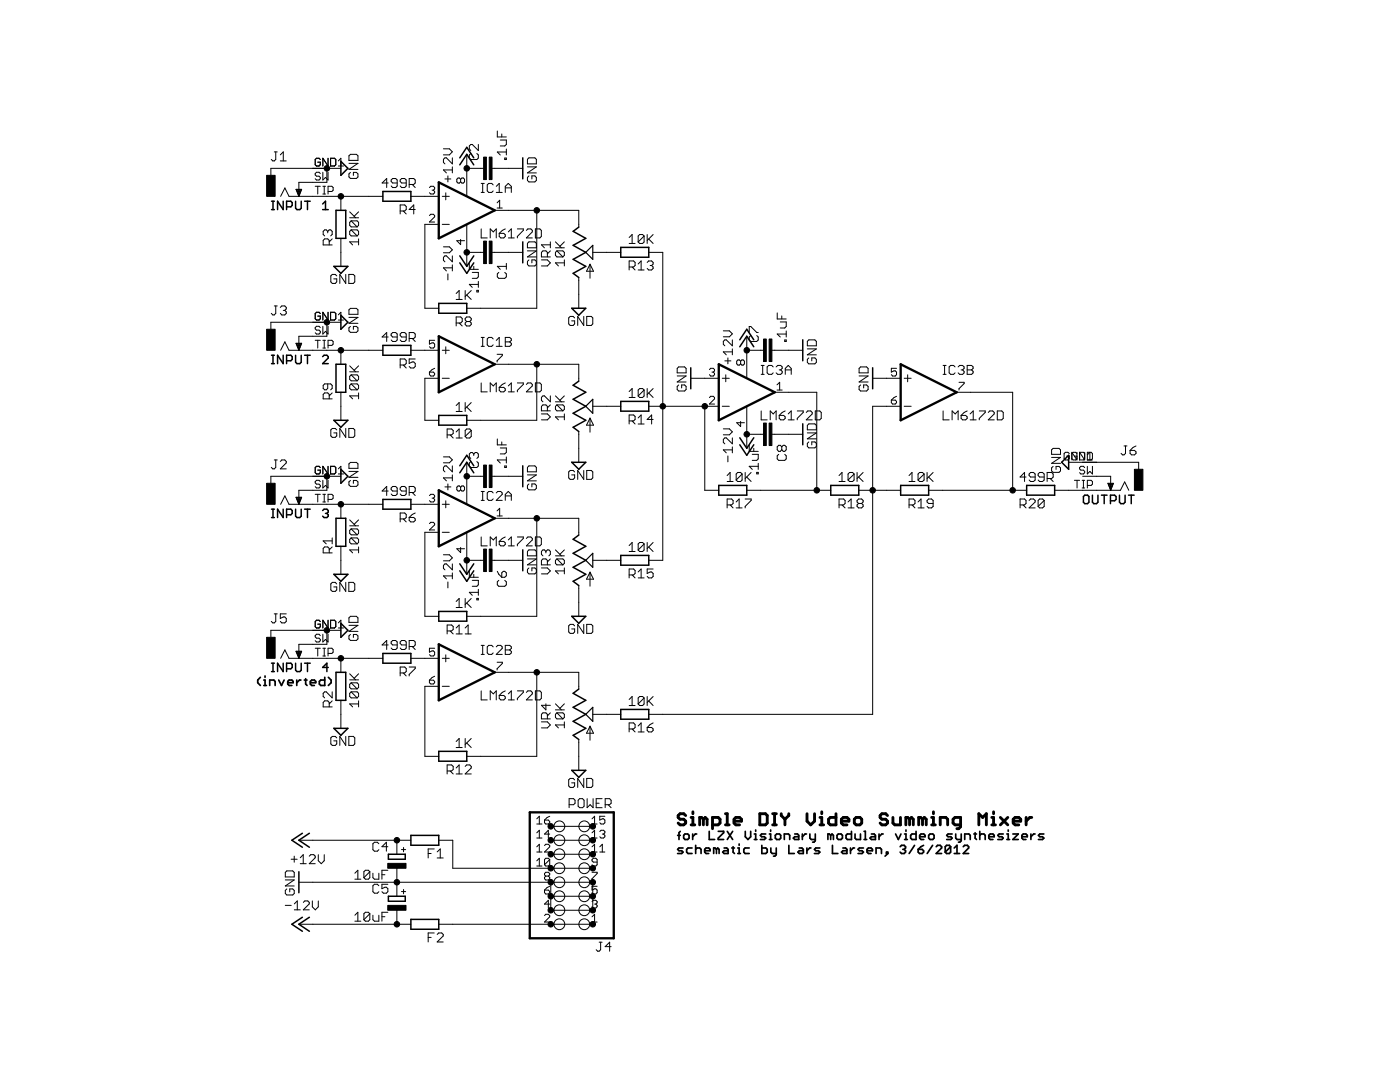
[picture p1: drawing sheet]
<svg xmlns="http://www.w3.org/2000/svg" width="279mm" height="216mm" viewBox="0 0 279 216" stroke-linecap="round" stroke-linejoin="round" font-family="sans-serif">
<g fill="#000" stroke="#000" stroke-width=".2">
<path d="M54.1 33.6v1.4zM54.1 31.8l.3 .3zM54.4 32.1h.3zM54.7 32.1l.3-.3zM54.7 30.3h.6zM55 30.3v1.5zM55.9 30.9l.6-.6zM55.9 32.1h1.2zM56.5 30.3v1.8zM56.9 37.5l-.9 1.7zM56.9 37.5l.8 1.7zM59.1 37.8h1.1z"/>
<path d="M59.2 38h.9zM59.2 38.1h.9zM59.3 38.2h.7zM59.3 38.4h.7zM59.4 38.5h.5zM59.4 38.6h.5zM59.5 38.8h.3zM59.5 38.9h.3zM59.6 39h.1zM59.6 36.4v2.8zM59.1 37.8l.5 1.4zM57.7 39.2h1.9z"/>
<path d="M60.2 37.8l-.6 1.4zM54.1 33.6h8.3zM59.6 36.4h2.8zM59.6 39.2h2.8zM62.9 34.6v.3zM62.9 34.9l.3 .3zM62.9 37.2h1zM62.9 31.8v1.1zM62.9 32.9l.3 .2zM63.2 34.4l-.3 .2zM63.2 35.2h.5zM62.9 35.7l.3 .2z"/>
<path d="M63.2 31.6l-.3 .2zM63.2 33.1h.5zM63.4 37.2v1.5zM63.2 34.4h.5zM63.7 35.2l.2 .2zM63.2 35.9h.5zM63.2 31.6h.5zM63.7 33.1l.2-.2zM63.7 34.4l.2 .2zM63.9 35.4v.3zM63.9 35.7l-.2 .2zM63.7 31.6l.2 .2z"/>
<path d="M63.9 32.4v.5zM63.4 32.4h.5zM64.4 34.4v1.5zM64.4 35.9l.6-.5zM64.4 38.7h.6zM64.4 37.2h.6zM64.4 31.6v1.5zM64.4 31.6l1.1 1.5zM64.7 37.2v1.5zM65 35.4l.5 .5zM62.4 36.4h2.8zM62.4 39.2h2.8z"/>
<path d="M62.4 33.6h2.8zM65.2 33.6h2.8zM65.2 33.6v2.8zM65.5 34.4v1.5zM65.5 37.2v1.5zM65.5 37.2h.7zM65.5 31.6v1.5zM66 31.6v1.5zM66 33.1h.8zM66.2 37.2l.3 .2zM65.5 38.2h.7zM66.5 37.4v.6z"/>
<path d="M66.5 38l-.3 .2zM66.8 33.1l.2-.2zM66 31.6h.8zM67 31.8v1.1zM66.8 31.6l.2 .2zM68 31.6l-.5 .5zM67.5 33.1h1.1zM68 31.6v1.5zM68 39.2v2.8zM65.2 39.2h2.8zM69.6 34.7v.6zM69.6 35.3l.3 .3z"/>
<path d="M69.6 33.8l1.8-1.2zM69.6 32h1.8zM69.6 31.1v.9zM69.9 34.4l-.3 .3zM69.9 35.6h1.2zM69.9 30.8l-.3 .3zM70.5 34.4v.6zM71.1 35.6l.3-.3zM70.5 34.4h.6zM69.9 30.8h1.2zM71.4 34.7v.6zM71.1 34.4l.3 .3z"/>
<path d="M69.6 33.8h1.8zM69.6 32.6h1.8zM71.4 31.1v.9zM71.1 30.8l.3 .3zM73.6 39.2h2.8zM68 39.2h5.6zM76.3 36.5h1.2zM77.2 35.6v1.8zM76.3 36.5l.9-.9zM78.1 37.1l.3 .3zM78.1 35.9v.3zM78.1 36.2l.3 .3z"/>
<path d="M78.4 37.4h.6zM78.4 35.6l-.3 .3zM78.4 36.5h.9zM79.3 37.1l-.3 .3zM78.4 35.6h.6zM79.3 35.9v1.2zM79 35.6l.3 .3zM79.9 37.1l.3 .3zM79.9 35.9v.3zM79.9 36.2l.3 .3zM80.2 37.4h.6zM80.2 35.6l-.3 .3z"/>
<path d="M80.2 36.5h.9zM81.1 37.1l-.3 .3zM80.2 35.6h.6zM81.1 35.9v1.2zM80.8 35.6l.3 .3zM81.7 35.6v1.8zM81.7 35.6h.9zM82.3 36.8l.6 .6zM82.6 35.6l.3 .3zM81.7 36.8h.9zM82.9 35.9v.6zM82.9 36.5l-.3 .3z"/>
<path d="M82 39.2h2.8zM84.8 39.2h2.8zM85.7 37.4l.3-.2zM86 37.2h.5zM85.7 38.5l.3 .2zM86.5 37.2l.2 .2zM86.2 38h.3zM86.5 38l.2 .2zM86 38.7h.5zM86.7 37.4v.3zM86.5 38l.2-.3zM86.7 38.2v.3z"/>
<path d="M86.5 38.7l.2-.2zM88.3 39.2h1.4zM88.5 33.9h1.8zM88.5 31.8v.6zM88.5 32.4l.3 .3zM88.5 30.9h1.2zM88.8 35.7h1.2zM88.8 31.5l-.3 .3zM89 38.5v1.4zM88.5 33.9l.6 .6zM88.8 31.5h.3zM89.4 35.1v1.2z"/>
<path d="M90.3 30.3l-.6 .6zM88.5 29.7h1.2zM90.3 33.3v1.2zM90.3 31.5v1.2zM89.1 31.5l1.2 1.2zM89.7 29.7l.6 .6zM91.2 35.8v.5zM91.2 35.8l.2-.3zM91.2 36.3l.2 .2zM91.4 35.5h.3zM91.7 35.5l.2 .3zM91.4 36.5h.3z"/>
<path d="M91.9 35.8l.3-.3zM91.9 36.3l-.2 .2zM91.9 35.8v.5zM92.2 35.5h.3zM91.9 36.3l.3 .2zM92.5 35.5l.2 .3zM92.2 36.5h.3zM92.7 35.8v.5zM92.7 36.3l-.2 .2zM93.2 33.6v5.6zM93.2 33.6h2.7zM93.2 30.8v2.8z"/>
<path d="M93.7 30.9v.6zM93.7 31.5l.3 .3zM93.7 29.1v.6zM93.7 29.7l.3 .3zM94 30.6l-.3 .3zM94 31.8h1.2zM94 28.8l-.3 .3zM94 28.8h.3zM95.5 31.5l-.3 .3zM95.5 30.9v.6zM95.2 30.6l.3 .3zM95.5 28.8v1.2z"/>
<path d="M94.3 28.8l1.2 1.2zM95.9 33.6h.6zM96 38.4h.6zM96 36.6h.6zM96.3 36.6v1.8zM97.2 36.9v1.2zM97.2 38.1l.3 .3zM97.5 36.6l-.3 .3zM97.5 38.4h.6zM97.5 36.6h.6zM98.1 38.4l.3-.3zM98.1 36.6l.3 .3z"/>
<path d="M98.2 33.6h.5zM99 37.2l.6-.6zM99 38.4h1.2zM99.3 30.3h1.7zM99.3 26.1v1.2zM99.6 36.6v1.8zM99.7 40v1.5zM99.3 30.3l.5 .6zM99.8 29.1h.9zM100.1 26.7v.6zM100.7 31.5v.3zM100.7 31.5h.3z"/>
<path d="M100.7 29.1l.3-.3zM100.8 37.2v1.2zM100.8 37.2l.6-.6zM100.8 37.5h1.2zM100.7 31.8h.3zM101 31.5v.3zM101 29.7v1.2zM101 27.9v.9zM99.8 27.9h1.2zM99.3 27.3h1.7zM101.4 36.6l.6 .6zM98.7 33.6h2.8z"/>
<path d="M101.5 33.6h2.8zM102 37.2v1.2zM105.3 35.4v.6zM105.3 36l.3 .3zM105.3 34.5l1.7-1.2zM105.3 32.7h1.7zM105.3 31.8v.9zM105.6 35.1l-.3 .3zM105.6 36.3h1.1zM105.6 31.5l-.3 .3zM106.2 35.1v.6zM106.7 36.3l.3-.3z"/>
<path d="M106.2 35.1h.5zM105.6 31.5h1.1zM107 35.4v.6zM106.7 35.1l.3 .3zM105.3 34.5h1.7zM105.3 33.3h1.7zM107 31.8v.9zM106.7 31.5l.3 .3zM64.5 48v.9zM64.5 48l.3-.3zM64.5 46.2v.6zM64.5 46.2l.3-.3z"/>
<path d="M64.8 47.7h.6zM64.5 46.8l.3 .3zM64.8 45.9h.3zM65.1 45.9l.3 .3zM65.4 47.7l.3 .3zM65.4 46.2v.3zM65.4 46.2l.3-.3zM65.7 48v.9zM65.7 48.3l.6-.6zM65.7 45.9h.3zM66 45.9l.3 .3zM66 55.1v1.1z"/>
<path d="M66 56.2l.3 .4zM64.5 48.9h1.8zM66.3 46.2v.6zM66.3 46.8l-.3 .3zM66.3 54.8l-.3 .3zM66.3 56.6h.6zM66.3 54.8h.6zM67.2 56.2l-.3 .4zM66.9 54.8l.3 .3zM67.2 55.6v.6zM66.6 55.6h.6zM67.8 54.8v1.8z"/>
<path d="M67.8 54.8l1.2 1.8zM68 47.6v2.8zM68 50.4v2.7zM69 54.8v1.8zM69.6 54.8v1.8zM69.6 56.6h.9zM69.8 48.3h1.8zM69.8 46.2v.6zM69.8 46.2l.3-.3zM69.8 44.4v.6zM69.8 44.4l.3-.3zM69.8 43.5h1.8z"/>
<path d="M69.8 46.8l.3 .3zM70.1 45.9h1.2zM69.8 45l.3 .3zM70.1 44.1h1.2zM69.8 48.3l.6 .6zM70.8 56.2l-.3 .4zM69.6 54.8h.9zM70.7 43.2l.9-.9zM70.8 55.1v1.1zM70.5 54.8l.3 .3zM69.8 42.3l1.2 1.2zM70.1 47.1h1.2z"/>
<path d="M71.3 45.9l.3 .3zM70.1 45.9l1.2 1.2zM70.1 45.3h1.2zM71.3 44.1l.3 .3zM70.1 44.1l1.2 1.2zM71.6 47.7v1.2zM71.6 46.2v.6zM71.6 46.8l-.3 .3zM71.6 44.4v.6zM71.6 45l-.3 .3zM79.9 40.9v1.8zM79.9 40.9h.9z"/>
<path d="M80.5 42.1l.6 .6zM80.8 40.9l.3 .3zM79.9 42.1h.9zM81.1 41.2v.6zM81.1 41.8l-.3 .3zM81.7 41.8h1.2zM82.6 40.9v1.8zM82.6 40.9l-.9 .9zM84.8 44.8h2.8zM84.8 44.8v16.7zM85.7 44.3l1-1zM85.7 43l.3-.2z"/>
<path d="M86 42.8h.5zM85.7 44.3h1zM86.7 43v.3zM86.5 42.8l.2 .2zM88.3 44.8h1.4zM88.5 53.4h1.8zM88.5 51.4v.5zM88.5 51.9l.3 .3zM88.5 50.4h1.2zM88.8 51.1l-.3 .3zM88.5 53.4l.6 .7zM88.8 51.1h.3z"/>
<path d="M89.4 54.7v1.2zM90.3 49.8l-.6 .6zM88.5 49.3h1.2zM90.3 52.9v1.2zM90.3 51.1v1.1zM89.1 51.1l1.2 1.1zM89.7 49.3l.6 .5zM91 58.6l.6-.6zM91 59.8h1.2zM91.2 48l.7 .8zM91.6 58v1.8zM91.9 47.8v1z"/>
<path d="M91.2 48h1.5zM92.8 58v1.8zM92.8 59.2l1.2-1.2zM93.1 58.9l.9 .9zM93.2 44.8v5.6zM93.2 50.4h2.7zM93.2 50.4v2.7zM93.7 56.7h1.8zM93.7 52.6v1.1zM93.7 56.7l.6 .6zM94.3 55.5h.9zM94.6 53.1v.6z"/>
<path d="M95.2 57.9v.4zM95.2 57.9h.3zM95.2 55.5l.3-.3zM95.2 58.3h.3zM95.5 57.9v.4zM95.5 56.2v1.1zM95.5 54.4v.8zM94.3 54.4h1.2zM93.7 53.7h1.8zM95.9 50.4h.6zM96 45.7v1.8zM96 47.5h1.2z"/>
<path d="M97.8 45.7v1.8zM97.8 45.7l.6 .6zM99 45.7l-.6 .6zM98.2 50.4h.5zM99 45.7v1.8zM99.2 40.5l.5-.5zM99.2 41.5h1zM99.3 54.7v.5zM99.3 55.2l.2 .3zM99.3 53.1h1.7zM99.5 54.4l-.2 .3zM99.5 55.5h1.2z"/>
<path d="M99.6 46.6v.6zM99.6 47.2l.3 .3zM99.3 53.1l.5 .6zM99.9 47.5h.6zM99.6 46.6l.6-.6zM100.5 47.5l.3-.3zM99.6 46.6h.9zM100.7 55.5l.3-.3zM100.2 46l.6-.3zM100.8 46.9v.3zM100.5 46.6l.3 .3zM101 54.7v.5z"/>
<path d="M100.7 54.4l.3 .3zM101 52.6v1.1zM101.5 46.3l.5-.6zM101.5 47.5h1.1zM98.7 42h2.8zM98.7 50.4h2.8zM101.5 50.4h2.8zM101.5 42h5.6zM102 45.7v1.8zM103.3 45.7h1.1zM103.3 47.2v.3zM104.4 45.7v.3z"/>
<path d="M104.4 46l-1.1 1.2zM106.2 46.3l-1.1 1.2zM105.3 52.2v.6zM105.3 52.8l.3 .3zM105.3 51.3l1.7-1.2zM105.3 49.4h1.7zM105.3 48.6v.8zM105.3 45.7l-.2 .3zM105.6 51.9l-.3 .3zM105.6 53.1h1.1zM105.6 48.3l-.3 .3zM105.3 45.7h.6z"/>
<path d="M106.2 51.9v.6zM105.1 47.5h1.1zM106.2 46v.3zM105.9 45.7l.3 .3zM106.7 53.1l.3-.3zM106.2 51.9h.5zM105.6 48.3h1.1zM106.8 45.7v1.8zM106.8 47.5h.9zM107 52.2v.6zM106.7 51.9l.3 .3zM105.3 51.3h1.7z"/>
<path d="M105.3 50.1h1.7zM107 48.6v.8zM106.7 48.3l.3 .3zM107.1 42v19.5zM107.1 42h8.4zM107.7 47.5l.3-.3zM106.8 45.7h.9zM108 46v1.2zM107.7 45.7l.3 .3zM108.1 53.1h1.1zM108.1 50.4v.9zM108.1 50.4l.3-.3z"/>
<path d="M108.1 48.9h1.7zM108.4 50.1h.5zM108.1 48.9l.5 .5zM108.9 50.1l.3 .3zM109.8 52.5l-.6 .6zM108.1 51.9h1.1zM109.2 50.4v.9zM109.2 50.7l.6-.6zM109.2 51.9l.6 .6zM108.1 51.3h1.7zM109.8 48.3v1.1zM110.8 52.5h1.8z"/>
<path d="M110.8 50.4v.5zM110.8 50.4l.3-.3zM110.8 49.4h1.8zM110.8 50.9l.3 .4zM111.1 50.1h1.2zM110.8 52.5l.6 .6zM111.7 49.1l.9-.8zM110.8 48.3l1.2 1.1zM111.1 51.3h1.2zM112.3 50.1l.3 .3zM111.1 50.1l1.2 1.2zM112.6 51.9v1.2z"/>
<path d="M112.6 50.4v.5zM112.6 50.9l-.3 .4zM115.5 55.9v2.8zM115.5 42v2.8zM115.5 55.4v.5zM115.5 44.8v.5zM115.5 58.7v2.8zM117.8 52.7l-.7 1.4zM117.8 52.7v2.8zM117.8 52.7l.6 1.4zM117.1 54.1h1.3zM118.3 50.4h2.8z"/>
<path d="M121.1 50.4h2.8zM125.6 47.4l.6-.6zM125.6 48.6h1.1zM125.6 52.1v1.8zM125.6 52.1h.8zM126.2 46.8v1.8zM126.2 53.3l.5 .6zM126.4 52.1l.3 .3zM125.6 53.3h.8zM126.7 52.4v.6zM126.7 53l-.3 .3zM127.4 47.1v1.2z"/>
<path d="M127.4 47.1l.3-.3zM127.4 48.3l1.1-1.2zM128 52.1l-.6 .6zM127.4 53.9h1.1zM127.7 46.8h.5zM127.4 48.3l.3 .3zM128 52.1v1.8zM128.2 46.8l.3 .3zM127.7 48.6h.5zM128.5 47.1v1.2zM128.5 48.3l-.3 .3zM129.2 46.8v1.8z"/>
<path d="M129.2 48l1.1-1.2zM129.2 52.4l.3-.3zM129.5 47.7l.8 .9zM129.5 52.1h.5zM129.2 53.6l.3 .3zM130 52.1l.3 .3zM129.8 53h.2zM130 53l.3 .3zM129.5 53.9h.5zM130.3 52.4v.3zM130.3 52.7l-.3 .3zM130.3 53.3v.3z"/>
<path d="M130.3 53.6l-.3 .3zM129.5 50.4h2.8zM132.3 50.4v30.7zM54.1 64.3v1.4zM54.1 62.5l.3 .3zM54.4 62.8h.3zM55 62.5l-.3 .3zM54.7 61h.6zM55 61v1.5zM55.9 61.3l.3-.3zM56.2 61h.6zM55.9 62.5l.3 .3z"/>
<path d="M56.8 61l.3 .3zM56.5 61.9h.3zM56.8 61.9l.3 .3zM56.2 62.8h.6zM56.9 68.2l-.9 1.7zM57.1 61.3v.3zM57.1 61.6l-.3 .3zM57.1 62.2v.3zM57.1 62.5l-.3 .3zM56.9 68.2l.8 1.7zM59.1 68.5h1.1zM59.1 68.7h1z"/>
<path d="M59.2 68.8h.9zM59.3 68.9h.7zM59.3 69.1h.7zM59.4 69.2h.5zM59.4 69.3h.5zM59.5 69.5h.3zM59.5 69.6h.3zM59.6 69.7h.1zM59.6 67.1v2.8zM59.1 68.5l.5 1.4zM57.7 69.9h1.9zM60.2 68.5l-.6 1.4z"/>
<path d="M54.1 64.3h8.3zM59.6 67.1h2.8zM59.6 69.9h2.8zM62.9 65.4v.2zM62.9 65.6l.3 .3zM62.9 67.9h1zM62.9 62.6v1zM62.9 63.6l.3 .3zM63.2 65.1l-.3 .3zM63.2 65.9h.5zM62.9 66.4l.3 .3zM63.2 62.3l-.3 .3z"/>
<path d="M63.2 63.9h.5zM63.4 67.9v1.5zM63.2 65.1h.5zM63.7 65.9l.2 .2zM63.2 66.7h.5zM63.2 62.3h.5zM63.7 63.9l.2-.3zM63.7 65.1l.2 .3zM63.9 66.1v.3zM63.9 66.4l-.2 .3zM63.7 62.3l.2 .3zM63.9 63.1v.5z"/>
<path d="M63.4 63.1h.5zM64.4 65.1v1.6zM64.4 66.7l.6-.6zM64.4 69.4h.6zM64.4 67.9h.6zM64.4 62.3v1.6zM64.4 62.3l1.1 1.6zM64.5 78.7v.9zM64.5 78.7l.3-.3zM64.5 76.9v.6zM64.5 77.5l.3 .3zM64.7 67.9v1.5z"/>
<path d="M64.8 78.4h.6zM64.8 76.6l-.3 .3zM64.8 77.8h.3zM65 66.1l.5 .6zM65.1 77.8l.3-.3zM62.4 67.1h2.8zM62.4 69.9h2.8zM62.4 64.3h2.8zM65.2 64.3h2.8zM65.2 64.3v2.8zM65.4 78.4l.3 .3zM65.4 76.6v.9z"/>
<path d="M65.5 65.1v1.6zM65.5 67.9v1.5zM65.5 67.9h.7zM65.5 62.3v1.6zM65.7 78.7v.9zM66.3 78.4l-.6 .6zM66 62.3v1.6zM66 63.9h.8zM66 77.8l.3-.3zM64.8 76.6h1.2zM66.2 67.9l.3 .3zM65.5 68.9h.7z"/>
<path d="M64.5 79.6h1.8zM66.3 76.9v.6zM66 76.6l.3 .3zM66.5 68.2v.5zM66.5 68.7l-.3 .2zM67 63.6l-.2 .3zM66 62.3h.8zM67 62.6v1zM66.8 62.3l.2 .3zM67.5 62.8l.5-.5zM67.5 63.9h1.1zM68 62.3v1.6z"/>
<path d="M68 69.9v2.8zM65.2 69.9h2.8zM69.6 65.4v.6zM69.6 66l.3 .3zM69.6 64.5l1.8-1.2zM69.6 62.7h1.8zM69.6 61.8v.9zM69.8 79h1.8zM69.8 76.9v.6zM69.8 76.9l.3-.3zM69.8 75.1v.6zM69.8 75.1l.3-.3z"/>
<path d="M69.8 74.2h1.8zM69.9 65.1l-.3 .3zM69.9 66.3h1.2zM69.9 61.5l-.3 .3zM69.8 77.5l.3 .3zM70.1 76.6h1.2zM69.8 75.7l.3 .3zM70.1 74.8h1.2zM69.8 79l.6 .6zM70.5 65.1v.6zM70.7 73.9l.9-.9zM69.8 73l1.2 1.2z"/>
<path d="M71.1 66.3l.3-.3zM70.5 65.1h.6zM69.9 61.5h1.2zM70.1 77.8h1.2zM71.3 76.6l.3 .3zM70.1 76.6l1.2 1.2zM70.1 76h1.2zM71.3 74.8l.3 .3zM70.1 74.8l1.2 1.2zM71.4 65.4v.6zM71.1 65.1l.3 .3zM69.6 64.5h1.8z"/>
<path d="M69.6 63.3h1.8zM71.4 61.8v.9zM71.1 61.5l.3 .3zM71.6 78.4v1.2zM71.6 76.9v.6zM71.6 77.5l-.3 .3zM71.6 75.1v.6zM71.6 75.7l-.3 .3zM73.6 69.9h2.8zM68 69.9h5.6zM76.3 67.2h1.2zM77.2 66.4v1.7z"/>
<path d="M76.3 67.2l.9-.8zM78.1 67.8l.3 .3zM78.1 66.7v.3zM78.1 67l.3 .2zM78.4 68.1h.6zM78.4 66.4l-.3 .3zM78.4 67.2h.9zM79 68.1l.3-.3zM78.4 66.4h.6zM79.3 66.7v1.1zM79 66.4l.3 .3zM79.9 67.8l.3 .3z"/>
<path d="M79.9 66.7v.3zM79.9 67l.3 .2zM79.9 71.6v1.8zM79.9 71.6h.9zM80.2 68.1h.6zM80.2 66.4l-.3 .3zM80.2 67.2h.9zM80.5 72.8l.6 .6zM80.8 68.1l.3-.3zM80.2 66.4h.6zM80.8 71.6l.3 .3zM79.9 72.8h.9z"/>
<path d="M81.1 66.7v1.1zM80.8 66.4l.3 .3zM81.1 71.9v.6zM81.1 72.5l-.3 .3zM81.7 66.4v1.7zM81.7 66.4h.9zM81.7 71.6v.9zM81.7 72.5l.6-.3zM81.7 73.1l.3 .3zM82.3 67.5l.6 .6zM82.3 72.2h.3zM82.6 66.4l.3 .3z"/>
<path d="M81.7 67.5h.9zM82.6 72.2l.3 .3zM82 73.4h.6zM82.9 66.7v.5zM82.9 67.2l-.3 .3zM81.7 71.6h1.2zM82.9 72.5v.6zM82.9 73.1l-.3 .3zM82 69.9h2.8zM84.8 75.5h2.8zM84.8 69.9h2.8zM84.8 61.5h2.8z"/>
<path d="M84.8 75.5v8.4zM85.7 74.3v.5zM85.7 74.8l.3 .2zM85.7 67.9v.8zM85.7 68.7l.5-.3zM86 75h.5zM85.7 69.2l.3 .2zM85.7 74.3l.5-.6zM86.2 68.4h.3zM86.7 74.8l-.2 .2zM85.7 74.3h.8zM86.5 68.4l.2 .3z"/>
<path d="M86 69.4h.5zM86.2 73.7l.5-.2zM86.7 74.5v.3zM86.5 74.3l.2 .2zM85.7 67.9h1zM86.7 68.7v.5zM86.7 69.2l-.2 .2zM88.3 69.9h1.4zM88.3 75.5h1.4zM89 69.2v1.4zM91 63.2v1.8zM91 63.2h.9z"/>
<path d="M91.6 64.5l.6 .5zM91.9 63.2l.3 .3zM91 64.5h.9zM92.2 63.5v.7zM92.2 64.2l-.3 .3zM92.8 63.5l.3-.3zM92.8 64.5v.2zM92.8 64.5l.3-.3zM92.8 63.5v.3zM93.1 63.2h.6zM92.8 64.7l.3 .3zM92.8 63.8l.3 .4z"/>
<path d="M93.1 64.2h.6zM93.7 63.2l.3 .3zM93.7 64.2l.3 .3zM93.1 65h.6zM94 63.5v.3zM94 63.8l-.3 .4zM94 64.5v.2zM94 64.7l-.3 .3zM93.2 61.5h2.7zM96 76.4v1.8zM96 78.2h1.2zM96 69.1h.6z"/>
<path d="M96 67.3h.6zM96.3 67.3v1.8zM97.2 67.6v1.2zM97.2 68.8l.3 .3zM97.5 67.3l-.3 .3zM97.5 69.1h.6zM97.8 76.4v1.8zM97.8 76.4l.6 .6zM97.5 67.3h.6zM98.1 69.1l.3-.3zM98.1 67.3l.3 .3zM99 76.4l-.6 .6z"/>
<path d="M99 76.4v1.8zM99 67.9l.6-.6zM99 69.1h1.2zM99.2 70.7h1zM99.2 72v.2zM99.6 77.3v.6zM99.6 77.9l.3 .3zM99.6 67.3v1.8zM99.9 78.2h.6zM99.6 77.3l.6-.6zM100.2 70.7v.3zM100.2 71l-1 1z"/>
<path d="M100.5 78.2l.3-.3zM99.6 77.3h.9zM100.2 76.7l.6-.3zM100.8 77.6v.3zM100.5 77.3l.3 .3zM100.8 67.3v1.8zM100.8 67.3h.9zM100.8 68.2h.9zM101.5 77l.5-.6zM101.5 78.2h1.1zM98.7 72.7h2.8zM101.7 67.3l.3 .3z"/>
<path d="M101.7 68.2l.3 .3zM100.8 69.1h.9zM102 76.4v1.8zM102 67.6v.3zM101.7 68.2l.3-.3zM102 68.5v.3zM101.7 69.1l.3-.3zM103.3 76.4h1.1zM103.3 77.9v.3zM104.4 76.4v.3zM104.4 76.7l-1.1 1.2zM105.1 78.2l1.1-1.2z"/>
<path d="M105.3 76.4l-.2 .3zM105.3 76.4h.6zM105.1 78.2h1.1zM106.2 76.7v.3zM105.9 76.4l.3 .3zM106.8 76.4v1.8zM106.8 78.2h.9zM95.9 61.5h11.2zM101.5 72.7h5.6zM107.1 72.7h8.4zM107.7 78.2l.3-.3zM106.8 76.4h.9z"/>
<path d="M108 76.7v1.2zM107.7 76.4l.3 .3zM108.1 79.3v.6zM108.1 79.9l.3 .3zM108.4 79l-.3 .3zM108.4 79h.2zM109.8 79v1.2zM111.7 79.9l.9-.9zM113.5 63.4v1.2zM113.5 64.6l.3 .3zM113.8 63.1l-.3 .3zM113.8 64.9h.6z"/>
<path d="M113.8 63.1h.6zM114.7 64.6l-.3 .3zM114.4 63.1l.3 .3zM114.7 64v.6zM114.1 64h.6zM115.3 63.1v1.8zM115.3 63.1l1.2 1.8zM115.5 72.7v2.8zM115.5 75.5v.6zM116.5 63.1v1.8zM117.1 63.1v1.8zM117.1 64.9h.9z"/>
<path d="M118.3 64.6l-.3 .3zM117.1 63.1h.9zM118.3 63.4v1.2zM118 63.1l.3 .3zM125.6 78.1l.6-.6zM125.6 79.3h1.1zM126.2 77.5v1.8zM127.4 77.8v1.2zM127.4 77.8l.3-.3zM127.4 79l1.1-1.2zM127.7 77.5h.5zM127.4 79l.3 .3z"/>
<path d="M128.2 77.5l.3 .3zM127.7 79.3h.5zM128.5 77.8v1.2zM128.5 79l-.3 .3zM129.2 77.5v1.8zM129.2 78.7l1.1-1.2zM129.5 78.4l.8 .9zM135.1 77.1v.6zM135.1 77.7l.3 .3zM135.1 76.2l1.8-1.2zM135.1 74.4h1.8zM135.1 73.5v.9z"/>
<path d="M135.4 76.8l-.3 .3zM135.4 78h1.2zM135.4 73.2l-.3 .3zM136 76.8v.6zM136.6 78l.3-.3zM136 76.8h.6zM135.4 73.2h1.2zM136.9 77.1v.6zM136.6 76.8l.3 .3zM135.1 76.2h1.8zM135.1 75h1.8zM136.9 73.5v.9z"/>
<path d="M136.6 73.2l.3 .3zM140.7 75.5h2.7zM137.9 75.5h2.8zM141.6 73.7l.2-.2zM141.8 79.1l-.2 .2zM141.8 73.5h.5zM141.6 74.8l.2 .2zM141.8 79.1h.5zM142.3 73.5l.3 .2zM142.1 74.3h.2zM142.3 74.3l.3 .2zM141.8 75h.5z"/>
<path d="M142.6 79.3v.3zM142.3 79.1l.3 .2zM142.6 73.7v.3zM142.6 74l-.3 .3zM142.6 74.5v.3zM142.6 74.8l-.3 .2zM144.1 75.5h1.4zM144.4 70.2h1.8zM144.4 68.1v.6zM144.4 68.7l.3 .3zM144.4 67.2h1.2zM144.7 72h1.2z"/>
<path d="M144.7 67.8l-.3 .3zM144.8 74.8v1.4zM144.4 70.2l.5 .6zM144.7 67.8h.2zM145.3 71.4v1.2zM145.6 67.2l.6-.6zM144.4 66h1.2zM146.2 69.6v1.2zM146.2 67.8v1.2zM144.9 67.8l1.3 1.2zM145.6 66l.6 .6zM147 72.1v.5z"/>
<path d="M147 72.1l.3-.3zM147 72.6l.3 .3zM147.3 71.8h.3zM147.6 71.8l.2 .3zM147.3 72.9h.3zM148.1 71.8l-.3 .3zM147.8 72.6l-.2 .3zM147.8 72.1v.5zM148.1 71.8h.2zM147.8 72.6l.3 .3zM148.3 71.8l.3 .3zM148.1 72.9h.2z"/>
<path d="M148.6 72.1v.5zM148.6 72.6l-.3 .3zM149 69.9v5.6zM149 69.9h2.8zM149 67.1v2.8zM149.5 67.2v.6zM149.5 67.8l.3 .3zM149.5 65.2v1.1zM149.5 65.2h.3zM149.5 67.2l.3-.2zM149.8 68.1h1.2zM149.8 65.2l1.2 1.1z"/>
<path d="M151 68.1l.3-.3zM151 66.3h.3zM151.3 67.2v.6zM151 67l.3 .2zM151.8 69.9h.6zM151.9 74.7h.6zM151.9 72.9h.6zM152.2 72.9v1.8zM153.1 73.2v1.2zM153.1 74.4l.3 .3zM153.4 72.9l-.3 .3zM153.4 74.7h.6z"/>
<path d="M153.4 72.9h.6zM154 74.7l.3-.3zM154 72.9l.3 .3zM154.1 69.9h.5zM154.9 73.2l.3-.3zM155.1 76.8l.5-.5zM155.1 77.8h1zM155.1 66.7h1.8zM155.1 62.4v1.2zM155.2 72.9h.6zM154.9 74.4l.3 .3zM155.6 76.3v1.5z"/>
<path d="M155.1 66.7l.6 .5zM155.7 65.4h.9zM155.8 72.9l.3 .3zM155.5 73.8h.3zM155.8 73.8l.3 .3zM155.2 74.7h.6zM156 63v.6zM156.1 73.2v.3zM156.1 73.5l-.3 .3zM156.1 74.1v.3zM156.1 74.4l-.3 .3zM156.6 67.8v.3z"/>
<path d="M156.6 67.8h.3zM156.6 65.4l.3-.2zM156.7 73.5v1.2zM156.7 73.5l.6-.6zM156.7 73.8h1.2zM156.6 68.1h.3zM156.9 67.8v.3zM156.9 66v1.2zM156.9 64.2v1zM155.7 64.2h1.2zM155.1 63.6h1.8zM157.3 72.9l.6 .6z"/>
<path d="M154.6 78.3h2.8zM154.6 69.9h2.8zM157.4 69.9h2.8zM157.4 78.3h5.6zM157.9 73.5v1.2zM161.1 71.7v.6zM161.1 72.3l.3 .3zM161.1 70.8l1.8-1.2zM161.1 69h1.8zM161.1 68.1v.9zM161.1 71.7l.3-.3zM161.4 72.6h1.2z"/>
<path d="M161.4 67.8l-.3 .3zM162 71.4v.6zM162.6 72.6l.3-.3zM162 71.4h.6zM161.4 67.8h1.2zM162.9 71.7v.6zM162.6 71.4l.3 .3zM161.1 70.8h1.8zM161.1 69.6h1.8zM162.9 68.1v.9zM162.6 67.8l.3 .3zM163 78.3v19.5z"/>
<path d="M171.4 77.1v.6zM171.4 77.7l.3 .3zM171.4 76.2l1.8-1.2zM171.4 74.4h1.8zM171.4 73.5v.9zM171.7 76.8l-.3 .3zM171.7 78h1.3zM171.7 73.2l-.3 .3zM172.4 76.8v.6zM173 78l.2-.3zM172.4 76.8h.6zM171.7 73.2h1.3z"/>
<path d="M173.2 77.1v.6zM173 76.8l.2 .3zM171.4 76.2h1.8zM171.4 75h1.8zM173.2 73.5v.9zM173 73.2l.2 .3zM177 75.5h2.7zM174.2 75.5h2.8zM177.9 79.8v.5zM177.9 73.5v.8zM177.9 74.3l.5-.3zM177.9 74.8l.2 .2z"/>
<path d="M177.9 79.8l.5-.5zM178.4 74h.3zM177.9 79.8h.8zM178.7 74l.2 .3zM178.1 75h.6zM178.4 79.3l.5-.2zM177.9 73.5h1zM178.9 74.3v.5zM178.9 74.8l-.2 .2zM180.4 75.5h1.4zM181.1 74.8v1.4zM188.2 74.7h.6z"/>
<path d="M188.2 72.9h.6zM188.5 72.9v1.8zM189.4 73.2v1.2zM189.4 74.4l.3 .3zM189.7 72.9l-.3 .3zM189.7 74.7h.6zM189.7 72.9h.6zM190.6 74.4l-.3 .3zM190.3 72.9l.3 .3zM191.2 73.2l.3-.3zM191.4 76.3h1zM191.4 77.6v.2z"/>
<path d="M191.5 72.9h.6zM191.2 74.4l.3 .3zM192.1 72.9l.3 .3zM191.8 73.8h.3zM192.1 73.8l.3 .3zM191.5 74.7h.6zM192.4 76.3v.2zM192.4 76.5l-1 1.1zM192.4 73.2v.3zM192.4 73.5l-.3 .3zM192.4 74.1v.3zM192.4 74.4l-.3 .3z"/>
<path d="M193 72.9v1.8zM193 72.9h.9zM193 73.8h.9zM190.9 78.3h2.8zM193.9 72.9l.3 .3zM193.9 73.8l.3 .3zM193 74.7h.9zM194.2 73.2v.3zM194.2 73.5l-.3 .3zM194.2 74.1v.3zM194.2 74.4l-.3 .3zM193.7 78.3h8.4z"/>
<path d="M54.1 95v1.4zM54.1 93.3l.3 .3zM54.4 93.6h.3zM54.7 93.6l.3-.3zM54.7 91.8h.6zM55 91.8v1.5zM55.9 93.6l1.2-1.2zM56.2 91.8l-.3 .3zM56.2 91.8h.6zM56.9 99l-.9 1.6zM55.9 93.6h1.2zM57.1 92.1v.3z"/>
<path d="M56.8 91.8l.3 .3zM59.1 99.2h1.1zM59.1 99.3h1.1zM59.1 99.4h1zM59.2 99.5h.9zM59.2 99.7h.8zM59.3 99.8h.7zM59.4 99.9h.5zM59.6 97.8v2.8zM60.2 99.2l-.6 1.4zM54.1 95h8.3zM59.6 97.8h2.8z"/>
<path d="M62.9 96.1v.3zM62.9 96.4l.3 .2zM62.9 98.6h1zM62.9 93.3v1zM62.9 94.3l.3 .3zM63.2 95.8l-.3 .3zM63.2 96.6h.5zM62.9 97.1l.3 .3zM63.2 93l-.3 .3zM63.2 94.6h.5zM63.2 95.8h.5zM63.7 96.6l.2 .3z"/>
<path d="M63.2 97.4h.5zM63.2 93h.5zM63.7 94.6l.2-.3zM63.7 95.8l.2 .3zM63.9 96.9v.2zM63.9 97.1l-.2 .3zM63.7 93l.2 .3zM63.9 93.8v.5zM63.4 93.8h.5zM64.4 95.8v1.6zM64.4 97.4l.6-.5zM64.4 98.6h.6z"/>
<path d="M64.4 93v1.6zM64.4 93l1.1 1.6zM65 96.9l.5 .5zM62.4 97.8h2.8zM62.4 95h2.8zM65.2 95h2.8zM65.2 95v2.8zM65.5 95.8v1.6zM65.5 98.6h.7zM65.5 93v1.6zM66 93v1.6zM66 94.6h.8z"/>
<path d="M66 85.8v1.2zM66 87l.3 .3zM66.2 98.6l.3 .3zM65.5 99.7h.7zM66.3 85.5l-.3 .3zM66.3 87.3h.6zM66.5 98.9v.5zM66.5 99.4l-.3 .3zM66.8 94.6l.2-.3zM66 93h.8zM66.3 85.5h.6zM67.2 87l-.3 .3z"/>
<path d="M67 93.3v1zM66.8 93l.2 .3zM66.9 85.5l.3 .3zM67.2 86.4v.6zM66.6 86.4h.6zM67.5 93.6l.5-.6zM67.5 94.6h1.1zM67.8 85.5v1.8zM67.8 85.5l1.2 1.8zM68 93v1.6zM68 78.3v2.8zM68 81.1v2.8z"/>
<path d="M69 85.5v1.8zM69.6 85.5v1.8zM69.6 87.3h.9zM69.6 96.2v.6zM69.6 96.8l.3 .2zM69.6 95.2l1.8-1.1zM69.6 93.5h1.8zM69.6 92.6v.9zM69.9 95.9l-.3 .3zM69.9 97h1.2zM69.9 92.3l-.3 .3zM70.5 87.3l.3-.3z"/>
<path d="M69.6 85.5h.9zM70.5 95.9v.6zM70.8 85.8v1.2zM70.5 85.5l.3 .3zM71.1 97l.3-.2zM70.5 95.9h.6zM69.9 92.3h1.2zM71.4 96.2v.6zM71.1 95.9l.3 .3zM69.6 95.2h1.8zM69.6 94.1h1.8zM71.4 92.6v.9z"/>
<path d="M71.1 92.3l.3 .3zM76.3 98h1.2zM77.2 97.1v1.8zM77.2 97.1l-.9 .9zM78.1 98.6l.3 .3zM78.1 97.4v.3zM78.1 97.7l.3 .3zM78.4 98.9h.6zM78.4 97.1l-.3 .3zM78.4 98h.9zM79 98.9l.3-.3zM78.4 97.1h.6z"/>
<path d="M79.3 97.4v1.2zM79 97.1l.3 .3zM79.9 98.6l.3 .3zM79.9 97.4v.3zM79.9 97.7l.3 .3zM80.2 98.9h.6zM80.2 97.1l-.3 .3zM80.2 98h.9zM80.8 98.9l.3-.3zM80.2 97.1h.6zM81.1 97.4v1.2zM80.8 97.1l.3 .3z"/>
<path d="M81.7 97.1v1.8zM81.7 97.1h.9zM82.3 98.3l.6 .6zM82.6 97.1l.3 .3zM81.7 98.3h.9zM82.9 97.4v.6zM82.9 98l-.3 .3zM84.8 83.9h2.8zM85.7 98.9l.3-.3zM86 98.6h.5zM86.5 98.6l.2 .3zM86.2 99.4h.3z"/>
<path d="M86.5 99.4l.2 .3zM86.7 98.9v.2zM86.5 99.4l.2-.3zM86.7 99.7v.2zM86.7 99.9l-.2 .3zM88.5 95.4h1.8zM88.5 93.3v.6zM88.5 93.9l.3 .2zM88.5 92.4h1.2zM88.8 97.2h1.2zM88.8 93l-.3 .3zM89 99.9v1.4z"/>
<path d="M88.5 95.4l.6 .5zM88.8 93h.3zM89.2 85.6v1.8zM89.2 85.6h.9zM89.4 96.6v1.1zM89.7 92.4l.6-.6zM88.5 91.2h1.2zM89.8 86.8l.6 .6zM90.1 85.6l.3 .3zM89.2 86.8h.9zM90.3 94.8v1.1zM90.3 93v1.1z"/>
<path d="M89.1 93l1.2 1.1zM89.7 91.2l.6 .6zM90.4 85.9v.6zM90.1 86.8l.3-.3zM91 80.9l.6-.6zM91 82.1h1.2zM91 86.2l.6-.6zM91 87.4h1.2zM91.2 97.2v.5zM91.2 97.2l.2-.2zM91.2 97.7l.2 .3zM91.4 97h.3z"/>
<path d="M91.6 80.3v1.8zM91.6 85.6v1.8zM91.7 97l.2 .2zM91.4 98h.3zM92.2 97l-.3 .2zM91.9 97.7l-.2 .3zM91.9 97.2v.5zM92.2 97h.3zM91.9 97.7l.3 .3zM92.5 97l.2 .2zM92.2 98h.3zM92.7 97.2v.5z"/>
<path d="M92.7 97.7l-.2 .3zM92.8 80.3v1.8zM92.8 81.5l1.2-1.2zM92.8 85.9v1.2zM92.8 85.9l.3-.3zM92.8 87.1l1.2-1.2zM93.1 81.2l.9 .9zM93.1 85.6h.6zM92.8 87.1l.3 .3zM93.2 95v5.6zM93.2 95h2.7zM93.2 92.2v2.8z"/>
<path d="M93.7 92.4v.6zM93.7 93l.3 .3zM93.7 90.6v.6zM93.7 90.6l.3-.3zM93.7 85.6l.3 .3zM93.1 87.4h.6zM94 92.1l-.3 .3zM94 93.3h1.2zM93.7 91.2l.3 .3zM94 90.3h.3zM94 85.9v1.2zM94 87.1l-.3 .3z"/>
<path d="M94.3 90.3l.3 .3zM94.6 90.6v.3zM94.6 90.6l.2-.3zM94.8 90.3h.4zM95.5 93l-.3 .3zM95.2 90.3l.3 .3zM95.5 92.4v.6zM95.2 92.1l.3 .3zM95.5 90.6v.6zM95.5 91.2l-.3 .3zM93.2 83.9h2.7zM95.9 95h.6z"/>
<path d="M95.9 83.9h11.2zM96 99.8h.6zM96 98.1h.6zM96.3 98.1v1.7zM97.2 98.4v1.1zM97.2 99.5l.3 .3zM97.5 98.1l-.3 .3zM97.5 99.8h.6zM97.5 98.1h.6zM98.1 99.8l.3-.3zM98.1 98.1l.3 .3zM98.2 95h.5z"/>
<path d="M99 99.8l1.2-1.1zM99.3 91.8h1.7zM99.3 87.6v1.2zM99.3 98.1l-.3 .3zM99.3 91.8l.5 .6zM99.8 90.6h.9zM99.3 98.1h.6zM100.1 88.2v.6zM99 99.8h1.2zM100.2 98.4v.3zM99.9 98.1l.3 .3zM100.7 93v.3z"/>
<path d="M100.7 93h.3zM100.7 90.6l.3-.3zM100.8 98.7v1.1zM100.8 98.7l.6-.6zM100.8 99h1.2zM100.7 93.3h.3zM101 93v.3zM101 91.2v1.2zM101 89.4v.9zM99.8 89.4h1.2zM99.3 88.8h1.7zM101.4 98.1l.6 .6z"/>
<path d="M98.7 95h2.8zM101.5 95h2.8zM102 98.7v1.1zM105.3 96.9v.6zM105.3 97.5l.3 .2zM105.3 95.9l1.7-1.1zM105.3 94.1h1.7zM105.3 93.3v.8zM105.6 96.6l-.3 .3zM105.6 97.7h1.1zM105.6 93l-.3 .3zM106.2 96.6v.6z"/>
<path d="M106.7 97.7l.3-.2zM106.2 96.6h.5zM105.6 93h1.1zM107 96.9v.6zM106.7 96.6l.3 .3zM105.3 95.9h1.7zM105.3 94.8h1.7zM107 93.3v.8zM106.7 93l.3 .3zM107.1 72.7v11.2zM108.1 83.8h1.1zM108.1 81.1v.9z"/>
<path d="M108.1 81.1l.3-.3zM108.4 80.8h.5zM108.9 80.8l.3 .3zM109.2 83.8l.6-.6zM108.1 82.6h1.1zM109.2 81.1v.9zM109.2 81.4l.6-.6zM109.2 82.6l.6 .6zM108.1 82h1.7zM108.6 79l1.2 1.2zM110.8 83.2h1.8zM110.8 81.1v.6z"/>
<path d="M110.8 81.1l.3-.3zM110.8 80.2h1.8zM110.8 81.7l.3 .3zM111.1 80.8h1.2zM110.8 83.2l.6 .6zM110.8 79l1.2 1.2zM111.1 82h1.2zM112.3 80.8l.3 .3zM111.1 80.8l1.2 1.2zM112.6 82.6v1.2zM112.6 81.1v.6zM112.6 81.7l-.3 .3z"/>
<path d="M113.5 94.2v1.2zM113.5 95.4l.3 .3zM113.8 93.9l-.3 .3zM113.8 95.7h.6zM113.8 93.9h.6zM114.7 95.4l-.3 .3zM114.4 93.9l.3 .3zM114.7 94.8v.6zM114.1 94.8h.6zM115.3 93.9v1.8zM115.3 93.9l1.2 1.8zM115.5 86.7v2.8z"/>
<path d="M115.5 86.1v.6zM115.5 89.5v2.7zM116.5 93.9v1.8zM117.8 83.4l-.7 1.4zM117.1 93.9v1.8zM117.1 95.7h.9zM117.8 83.4v2.8zM117.8 83.4l.6 1.4zM118 95.7l.3-.3zM117.1 93.9h.9zM118.3 94.2v1.2zM118 93.9l.3 .3z"/>
<path d="M117.1 84.8h1.3zM118.3 81.1h2.8zM121.1 81.1h2.8zM125.6 82.8v1.8zM125.6 82.8h.8zM126.2 84l.5 .6zM126.4 82.8l.3 .3zM125.6 84h.8zM126.7 83.1v.6zM126.7 83.7l-.3 .3zM127.4 83.4l.6-.6zM127.4 84.6h1.1z"/>
<path d="M128 82.8v1.8zM129.2 83.7h1.1zM130 82.8v1.8zM130 82.8l-.8 .9zM129.5 81.1h2.8zM132.3 81.1v30.7zM132.3 81.1h8.4zM140.7 81.1h2.7zM140.7 97.8h2.7zM140.7 81.1v16.7zM142.6 79.6l-1 1zM141.6 80.6h1z"/>
<path d="M144.1 81.1h1.4zM144.4 89.8h1.8zM144.4 87.7v.6zM144.4 88.3l.3 .3zM144.4 86.8h1.2zM144.4 87.7l.3-.3zM144.4 89.8l.5 .6zM144.7 87.4h.2zM145.7 94.3l-.6 .6zM145.1 96.1h1.2zM145.1 99.6h.9zM145.3 91v1.2z"/>
<path d="M146.2 86.2l-.6 .6zM144.4 85.6h1.2zM145.7 94.3v1.8zM146 99.6l.3 .3zM146.2 89.2v1.2zM146.2 87.4v1.2zM144.9 87.4l1.3 1.2zM145.6 85.6l.6 .6zM146.3 99.9v.6zM146.9 94.6v1.2zM147.2 94.3l-.3 .3zM146.9 95.8l1.2-1.2z"/>
<path d="M147 84.3l.8 .8zM147.2 94.3h.6zM146.9 95.8l.3 .3zM147.5 99.6v1.7zM147.8 94.3l.3 .3zM147.2 96.1h.6zM147.8 84.1v1zM148.1 94.6v1.2zM148.1 95.8l-.3 .3zM147 84.3h1.6zM148.7 94.3v1.8zM149.9 94.3l-1.2 1.2z"/>
<path d="M148.7 99.6h1.2zM149 95.2l.9 .9zM149 81.1v5.6zM149 86.7h2.8zM149 86.7v2.8zM149.5 93h1.8zM149.5 88.9v1.2zM149.9 99.6v.3zM149.9 99.9l-1.2 1.1zM149.5 93l.6 .7zM150.1 91.9h.9zM150.4 89.5v.6z"/>
<path d="M151 94.3v.3zM151 94.3h.3zM151 91.9l.3-.3zM151 94.6h.3zM151.3 94.3v.3zM151.3 92.5v1.2zM151.3 90.7v.9zM150.1 90.7h1.2zM149.5 90.1h1.8zM151.8 86.7h.6zM149 97.8h2.8zM151.9 82v1.8z"/>
<path d="M151.9 83.8h1.2zM153.7 82v1.8zM153.7 82l.6 .6zM154.3 82.6l.6-.6zM154.1 86.7h.5zM154.9 82v1.8zM155.1 91v.6zM155.1 91.6l.3 .3zM155.1 89.2v.5zM155.1 89.2l.3-.3zM155.4 90.7l-.3 .3zM155.4 91.9h1.2z"/>
<path d="M155.1 89.7l.3 .4zM155.4 88.9h.3zM155.5 82.9v.6zM155.5 83.5l.3 .3zM155.7 88.9l.3 .3zM155.4 90.1h.3zM155.8 83.8h.6zM156 89.2l.3-.3zM156 89.7l-.3 .4zM156 89.2v.5zM155.5 82.9l.6-.6zM156.3 88.9h.3z"/>
<path d="M156 89.7l.3 .4zM156.4 83.8l.3-.3zM155.5 82.9h.9zM156.6 91.9l.3-.3zM156.6 88.9l.3 .3zM156.3 90.1h.3zM156.1 82.3l.6-.3zM156.7 83.2v.3zM156.4 82.9l.3 .3zM156.9 91v.6zM156.6 90.7l.3 .3zM156.9 89.2v.5z"/>
<path d="M156.9 89.7l-.3 .4zM157.9 82l-.6 .6zM157.3 83.8h1.2zM157.4 86.7h2.8zM154.6 86.7h2.8zM157.9 82v1.8zM159.1 82h1.2zM159.1 83.5v.3zM160.3 82v.3zM160.3 82.3l-1.2 1.2zM160.9 83.8l1.2-1.2zM161.1 88.5v.6z"/>
<path d="M161.1 89.1l.3 .3zM161.1 87.6l1.8-1.2zM161.1 85.8h1.8zM161.1 84.9v.9zM161.2 82l-.3 .3zM161.4 88.2l-.3 .3zM161.4 89.4h1.2zM161.4 84.6l-.3 .3zM161.2 82h.6zM162 88.2v.6zM160.9 83.8h1.2zM162.1 82.3v.3z"/>
<path d="M161.8 82l.3 .3zM162.6 89.4l.3-.3zM162 88.2h.6zM161.4 84.6h1.2zM162.7 82v1.8zM162.7 83.8h.9zM162.9 88.5v.6zM162.6 88.2l.3 .3zM161.1 87.6h1.8zM161.1 86.4h1.8zM162.9 84.9v.9zM162.6 84.6l.3 .3z"/>
<path d="M163 97.8h2.8zM151.8 97.8h11.2zM163.6 83.8l.3-.3zM162.7 82h.9zM163.9 82.3v1.2zM163.6 82l.3 .3zM168 94.3l-.6 .6zM167.4 96.1h1.3zM167.4 99.6h1zM168 94.3v1.8zM168.4 99.6l.3 .3zM168.7 99.9v.6z"/>
<path d="M169.2 94.6v1.2zM169.5 94.3l-.3 .3zM169.2 95.8l1.3-1.2zM169.5 94.3h.7zM169.2 95.8l.3 .3zM169.9 99.6v1.7zM170.2 94.3l.3 .3zM169.5 96.1h.7zM170.5 94.6v1.2zM170.5 95.8l-.3 .3zM171 94.3v1.8zM171 95.5l1.3-1.2z"/>
<path d="M171 99.9l.3-.3zM171.3 95.2l1 .9zM171.3 99.6h.7zM172 99.6l.3 .3zM172.3 99.9v.3zM171.4 97.8h2.8zM174.2 97.8h2.8zM174.2 81.1v16.7zM177 81.1h2.7zM177 97.8h2.7zM174.2 81.1h2.8zM177.9 80.3l.2 .3z"/>
<path d="M178.1 80.6h.6zM178.9 80.3l-.2 .3zM178.9 80.1v.2zM178.7 79.8l.2 .3zM180.4 81.1h1.4zM182 94.3l-.6 .6zM181.4 96.1h1.2zM181.4 99.6h.9zM182 94.3v1.8zM182.3 99.6l.3 .3zM182.6 99.9v.6zM183.2 94.6v1.2z"/>
<path d="M183.5 94.3l-.3 .3zM183.2 95.8l1.2-1.2zM183.5 94.3h.6zM183.2 95.8l.3 .3zM183.8 99.6v1.7zM184.1 94.3l.3 .3zM183.5 96.1h.6zM184.4 94.6v1.2zM184.1 96.1l.3-.3zM185 94.3v1.8zM185 95.5l1.2-1.2zM185 99.9v.3z"/>
<path d="M185.3 95.2l.9 .9zM185.3 99.6l-.3 .3zM185.3 99.6h.6zM185.9 99.6l.3 .3zM185.3 97.8h2.8zM188.1 97.8h14zM188.2 82v1.8zM188.2 83.8h1.2zM190 82v1.8zM190 82l.6 .6zM190.6 82.6l.6-.6zM191.2 82v1.8z"/>
<path d="M191.8 82.9v.6zM191.8 83.5l.3 .3zM192.1 83.8h.6zM191.8 82.9l.6-.6zM192.7 83.8l.3-.3zM191.8 82.9h.9zM192.4 82.3l.6-.3zM193 83.2v.3zM192.7 82.9l.3 .3zM193.6 82.6l.6-.6zM193.6 83.8h1.2zM194.2 82v1.8z"/>
<path d="M195.4 82h1.2zM195.4 83.5v.3zM196.6 82v.3zM196.6 82.3l-1.2 1.2zM197.2 83.8l1.2-1.2zM197.5 82l-.3 .3zM197.5 82h.6zM197.2 83.8h1.2zM198.4 82.3v.3zM198.1 82l.3 .3zM199 82v1.8zM199 83.8h.9z"/>
<path d="M199.9 83.8l.3-.3zM199 82h.9zM200.2 82.3v1.2zM199.9 82l.3 .3zM202.1 97.8h2.8zM202.1 78.3v19.5zM203.6 95.2h1.2zM203.6 99.6h.9zM204.5 94.3v1.8zM204.5 94.3l-.9 .9zM204.5 99.6l.3 .3zM204.8 99.9v.6z"/>
<path d="M205.4 95.8l.3 .3zM205.4 94.6v.3zM205.4 94.9l.3 .3zM205.7 96.1h.6zM205.7 94.3l-.3 .3zM205.7 95.2h.9zM205.7 99.6l-.3 .3zM206.3 96.1l.3-.3zM205.7 94.3h.6zM205.7 99.6h.6zM206.6 94.6v1.2zM206.3 94.3l.3 .3z"/>
<path d="M206.3 99.6l.3 .3zM207.2 95.8l.3 .3zM207.2 94.6v.3zM207.2 94.9l.3 .3zM207.2 99.9l.3-.3zM207.5 96.1h.6zM207.5 94.3l-.3 .3zM207.5 95.2h.9zM207.5 99.6h.6zM208.1 96.1l.3-.3zM207.5 94.3h.6zM208.1 99.6l.3 .3z"/>
<path d="M208.4 94.6v1.2zM208.1 94.3l.3 .3zM208.4 99.9v1.1zM209 94.3v1.8zM209 94.3h.9zM209.6 95.5l.6 .6zM209.9 93.4v.6zM209.9 94l.3 .3zM209.9 92.5l1.7-1.2zM209.9 90.7h1.7zM209.9 89.8v.9zM209.9 94.3l.3 .3z"/>
<path d="M209 95.5h.9zM210.2 93.1l-.3 .3zM210.2 94.3h1.1zM210.2 89.5l-.3 .3zM210.2 94.6v.6zM210.2 95.2l-.3 .3zM210.8 93.1v.6zM211.3 94.3l.3-.3zM210.8 93.1h.5zM210.2 89.5h1.1zM211.6 93.4v.6zM211.3 93.1l.3 .3z"/>
<path d="M209.9 92.5h1.7zM209.9 91.3h1.7zM211.6 89.8v.9zM211.3 89.5l.3 .3zM212.4 90.5v1zM212.4 91.5l.2 .3zM212.4 90.5l.2-.2zM212.6 91.8h.5zM212.6 90.3h.5zM213.1 91.8l.3-.3zM210.5 97.8h2.8zM213.3 97.8h2.8z"/>
<path d="M213.1 90.3l.3 .2zM213.4 91v.5zM212.9 91h.5zM213.9 90.3v1.5zM213.9 90.3l1 1.5zM213.9 90.5v1zM213.9 91.5l.3 .3zM213.9 90.5l.3-.2zM214.2 91.8h.5zM214.4 95.8h1.1zM214.2 90.3h.5zM214.7 91.8l.2-.3z"/>
<path d="M214.9 90.3v1.5zM214.7 90.3l.2 .2zM214.9 91v.5zM214.4 91h.5zM214.9 95.8v1.6zM215.5 93.3v.3zM215.5 93.6l.2 .2zM215.5 90.3v1.5zM215.5 91.8h.7zM215.5 90.3l1 1.5zM215.7 93l-.2 .3zM215.7 93.8h.5z"/>
<path d="M215.5 94.3l.2 .3zM216 97.4h.5zM216 95.8h.5zM216.1 95h2.8zM216.1 97.8h2.8zM216.1 92.2h2.8zM213.3 92.2h2.8zM215.7 93h.5zM216.2 93.8l.3 .3zM215.7 94.6h.5zM216.2 95.8v1.6zM216.2 91.8l.3-.3z"/>
<path d="M215.5 90.3h.7zM216.2 93l.3 .3zM216.5 94.1v.2zM216.5 94.3l-.3 .3zM216.5 90.5v1zM216.2 90.3l.3 .2zM216.5 90.3v1.5zM217 93v1.6zM217 94.6l.5-.5zM217 95.8v1.6zM217 95.8h.8zM217 90.8l.5-.5z"/>
<path d="M217 91.8h1zM217 90.3v1.5zM217 91.8h.8zM217.5 94.1l.5 .5zM217.5 90.3v1.5zM217.8 95.8l.2 .3zM217 96.9h.8zM217.8 91.8l.2-.3zM217 90.3h.8zM218 93v1.6zM218 96.1v.5zM217.8 96.9l.2-.3z"/>
<path d="M218 90.5v1zM217.8 90.3l.2 .2zM218.9 92.2h8.3zM218.9 95h2.8zM218.9 97.8h2.8zM221.1 96.4l.6 1.4zM221.1 96.5h1.1zM221.2 96.7h.9zM221.2 96.8h.9zM221.3 96.9h.7zM221.4 97.1h.6zM221.4 97.2h.5z"/>
<path d="M221.5 97.3h.3zM221.5 97.5h.3zM221.6 97.6h.1zM221.7 95v2.8zM222.2 96.4l-.5 1.4zM221.7 97.8h1.9zM221.1 96.4h1.1zM224.5 96.2l-.9 1.6zM223.7 90.5l.3 .3zM224 90.8h.3zM224.3 90.8l.3-.3zM224.3 89h.6z"/>
<path d="M224.5 96.2l.8 1.6zM224.6 89v1.5zM225.5 89.9v.6zM225.5 90.5l.3 .3zM225.8 90.8h.6zM226.1 89.3l-.6 .6zM226.4 90.8l.3-.3zM225.5 89.9h.9zM226.1 89.3l.6-.3zM226.7 90.2v.3zM226.4 89.9l.3 .3zM227.2 92.2v1.4z"/>
<path d="M56.9 99l.8 1.6zM59.4 100.1h.5zM59.5 100.2h.3zM59.5 100.3h.3zM59.6 100.5h.1zM59.1 99.2l.5 1.4zM57.7 100.6h1.9zM59.6 100.6h2.8zM63.4 98.6v1.6zM64.4 100.2h.6zM64.5 109.4v.9zM64.5 109.4l.3-.3z"/>
<path d="M64.5 107.9h1.8zM64.7 98.6v1.6zM64.8 109.1h.6zM64.5 107.9l.6 .6zM62.4 100.6h2.8zM65.4 109.1l.3 .3zM65.5 98.6v1.6zM65.7 109.4v.9zM65.7 109.7l.6-.6zM66 116.5v1.2zM66 117.7l.3 .3zM64.5 110.3h1.8z"/>
<path d="M66.3 107.3v1.2zM66.3 116.2l-.3 .3zM66.3 118h.6zM66.3 116.2h.6zM66.9 118l.3-.3zM66.9 116.2l.3 .3zM67.2 117.1v.6zM66.6 117.1h.6zM67.8 116.2v1.8zM67.8 116.2l1.2 1.8zM68 100.6v2.8zM68 109v2.8z"/>
<path d="M68 111.8v2.8zM65.2 100.6h2.8zM69 116.2v1.8zM69.6 116.2v1.8zM69.6 118h.9zM69.8 109.7h1.8zM69.8 107.6v.6zM69.8 107.6l.3-.3zM69.8 105.8v.6zM69.8 105.8l.3-.3zM69.8 104.9h1.8zM69.8 108.2l.3 .3z"/>
<path d="M70.1 107.3h1.2zM69.8 106.4l.3 .3zM70.1 105.5h1.2zM69.8 109.7l.6 .6zM70.5 118l.3-.3zM69.6 116.2h.9zM70.7 104.6l.9-.9zM70.8 116.5v1.2zM70.5 116.2l.3 .3zM69.8 103.7l1.2 1.2zM70.1 108.5h1.2zM71.3 107.3l.3 .3z"/>
<path d="M70.1 107.3l1.2 1.2zM70.1 106.7h1.2zM71.3 105.5l.3 .3zM70.1 105.5l1.2 1.2zM71.6 109.1v1.2zM71.6 107.6v.6zM71.6 108.2l-.3 .3zM71.6 105.8v.6zM71.6 106.4l-.3 .3zM73.6 100.6h2.8zM68 100.6h5.6zM79.9 102.4v1.7z"/>
<path d="M79.9 102.4h.9zM80.5 103.5l.6 .6zM80.8 102.4l.3 .3zM79.9 103.5h.9zM81.1 102.7v.6zM81.1 103.3l-.3 .2zM81.7 103.3v.5zM81.7 103.8l.3 .3zM82 104.1h.6zM81.7 103.3l.6-.6zM82.6 104.1l.3-.3zM81.7 103.3h.9z"/>
<path d="M82.3 102.7l.6-.3zM82.9 103.5v.3zM82.6 103.3l.3 .2zM82 100.6h2.8zM84.8 106.2h2.8zM84.8 100.6h2.8zM84.8 106.2v16.8zM85.7 105.7l1-1zM85.7 104.5l.3-.3zM85.7 99.9l.3 .3zM86 104.2h.5zM86 100.2h.5z"/>
<path d="M85.7 105.7h1zM86.7 104.5v.2zM86.5 104.2l.2 .3zM88.3 100.6h1.4zM88.3 106.2h1.4zM88.5 114.9h1.8zM88.5 112.8v.6zM88.5 113.4l.3 .3zM88.5 111.9h1.2zM88.8 112.5l-.3 .3zM88.5 114.9l.6 .6zM88.8 112.5h.3z"/>
<path d="M89.4 116.1v1.2zM89.7 111.9l.6-.6zM88.5 110.7h1.2zM90.3 114.3v1.2zM90.3 112.5v1.2zM89.1 112.5l1.2 1.2zM89.7 110.7l.6 .6zM91.2 109.5l.7 .8zM91.6 119.4v1.8zM91.9 109.2v1.1zM91.2 109.5h1.5zM92.8 119.4v1.8z"/>
<path d="M93.2 106.2v5.6zM93.2 111.8h2.7zM93.2 111.8v2.8zM93.7 118.2h1.8zM93.7 114v1.2zM93.7 118.2l.6 .6zM94.3 117h.9zM94.6 114.6v.6zM95.2 119.4v.3zM95.2 119.4h.3zM95.2 117l.3-.3zM95.2 119.7h.3z"/>
<path d="M95.5 119.4v.3zM95.5 117.6v1.2zM95.5 115.8v.9zM94.3 115.8h1.2zM93.7 115.2h1.8zM95.9 111.8h.6zM96 107.1v1.8zM96 108.9h1.2zM97.8 107.1v1.8zM97.8 107.1l.6 .6zM98.4 107.7l.6-.6zM98.2 111.8h.5z"/>
<path d="M99 107.1v1.8zM99.2 101.9l.5-.5zM99.2 103h1zM99.3 116.1v.6zM99.3 116.7l.2 .3zM99.3 114l.2 .6zM99.5 115.8l-.2 .3zM99.5 117h1.2zM99.5 114.6l.6 .6zM99.6 108v.6zM99.6 108.6l.3 .3zM99.7 101.4v1.6z"/>
<path d="M99.9 108.9h.6zM100.1 115.2h.6zM100.1 114.3v.9zM99.6 108l.6-.6zM100.4 114l-.3 .3zM100.5 108.9l.3-.3zM99.6 108h.9zM100.7 117l.3-.3zM100.7 115.2l.3-.3zM100.4 114h.3zM100.2 107.4l.6-.3zM100.8 108.3v.3z"/>
<path d="M100.5 108l.3 .3zM101 116.1v.6zM100.7 115.8l.3 .3zM101 114.3v.6zM100.7 114l.3 .3zM101.5 107.7l.5-.6zM101.5 108.9h1.1zM98.7 103.4h2.8zM98.7 111.8h2.8zM101.5 111.8h2.8zM101.5 103.4h5.6zM102 107.1v1.8z"/>
<path d="M103.3 107.1h1.1zM103.3 108.6v.3zM104.4 107.1v.3zM104.4 107.4l-1.1 1.2zM105.1 108.9l1.1-1.2zM105.3 113.6v.6zM105.3 114.2l.3 .3zM105.3 112.7l1.7-1.2zM105.3 110.9h1.7zM105.3 110v.9zM105.3 107.1l-.2 .3zM105.6 113.3l-.3 .3z"/>
<path d="M105.6 114.5h1.1zM105.6 109.7l-.3 .3zM105.3 107.1h.6zM106.2 113.3v.6zM105.1 108.9h1.1zM106.2 107.4v.3zM105.9 107.1l.3 .3zM106.7 114.5l.3-.3zM106.2 113.3h.5zM105.6 109.7h1.1zM106.8 107.1v1.8zM106.8 108.9h.9z"/>
<path d="M107 113.6v.6zM106.7 113.3l.3 .3zM105.3 112.7h1.7zM105.3 111.5h1.7zM107 110v.9zM106.7 109.7l.3 .3zM107.1 103.4v19.6zM107.1 103.4h8.4zM107.7 108.9l.3-.3zM106.8 107.1h.9zM108 107.4v1.2zM107.7 107.1l.3 .3z"/>
<path d="M108.1 114.5h1.1zM108.1 111.8v.9zM108.1 111.8l.3-.3zM108.1 110v.6zM108.1 110l.3-.3zM108.4 111.5h.5zM108.1 110.6l.3 .3zM108.4 109.7h.2zM108.6 109.7l.3 .3zM108.9 111.5l.3 .3zM108.9 110v.3zM108.9 110l.3-.3z"/>
<path d="M109.2 114.5l.6-.6zM108.1 113.3h1.1zM109.2 111.8v.9zM109.2 112.1l.6-.6zM109.2 109.7h.3zM109.5 109.7l.3 .3zM109.2 113.3l.6 .6zM108.1 112.7h1.7zM109.8 110v.6zM109.8 110.6l-.3 .3zM110.8 113.9h1.8zM110.8 111.8v.6z"/>
<path d="M110.8 111.8l.3-.3zM110.8 110.9h1.8zM110.8 112.4l.3 .3zM111.1 111.5h1.2zM110.8 113.9l.6 .6zM111.7 110.6l.9-.9zM110.8 109.7l1.2 1.2zM111.1 112.7h1.2zM112.3 111.5l.3 .3zM111.1 111.5l1.2 1.2zM112.6 113.3v1.2zM112.6 111.8v.6z"/>
<path d="M112.6 112.4l-.3 .3zM115.5 103.4v2.8zM115.5 116.8v.6zM115.5 106.2v.6zM117.8 114.2l-.7 1.4zM117.8 114.2v2.8zM117.8 114.2l.6 1.4zM117.1 115.6h1.3zM118.3 111.8h2.8zM121.1 111.8h2.8zM126.2 108.2l-.6 .7zM125.6 110h1.1z"/>
<path d="M125.6 113.5v1.8zM125.6 113.5h.8zM126.2 108.2v1.8zM126.2 114.7l.5 .6zM126.4 113.5l.3 .3zM125.6 114.7h.8zM126.7 113.8v.6zM126.7 114.4l-.3 .3zM127.4 108.5v1.2zM127.4 108.5l.3-.3zM128.5 108.5l-1.1 1.2zM127.4 114.1l.6-.6z"/>
<path d="M127.4 115.3h1.1zM127.7 108.2h.5zM127.4 109.7l.3 .3zM128 113.5v1.8zM128.2 108.2l.3 .3zM127.7 110h.5zM128.5 108.5v1.2zM128.5 109.7l-.3 .3zM129.2 108.2v1.8zM130.3 108.2l-1.1 1.3zM129.2 113.5v.9zM129.2 114.4l.6-.3z"/>
<path d="M129.5 109.2l.8 .8zM129.2 115l.3 .3zM129.8 114.1h.2zM130 114.1l.3 .3zM129.5 115.3h.5zM129.2 113.5h1.1zM130.3 114.4v.6zM130 115.3l.3-.3zM129.5 111.8h2.8zM145.1 99.6v1.7zM145.7 100.8l.6 .5zM145.1 100.8h.9z"/>
<path d="M146.3 100.5l-.3 .3zM146.9 100.2l.6-.6zM146.9 101.3h1.2zM148.7 101v.3zM167.4 99.6v1.7zM168 100.8l.7 .5zM167.4 100.8h1zM168.7 100.5l-.3 .3zM169.2 100.2l.7-.6zM169.2 101.3h1.3zM171 100.8v.2zM171 100.8l.3-.3z"/>
<path d="M171 99.9v.3zM171 101l.3 .3zM171 100.2l.3 .3zM171.3 100.5h.7zM172 100.5l.3 .3zM171.3 101.3h.7zM172.3 100.2l-.3 .3zM172.3 100.8v.2zM172 101.3l.3-.3zM181.4 99.6v1.7zM182 100.8l.6 .5zM181.4 100.8h.9z"/>
<path d="M182.6 100.5l-.3 .3zM183.2 100.2l.6-.6zM183.2 101.3h1.2zM185 101l.3 .3zM185 100.2l.3 .3zM185.3 101.3h.6zM185.3 100.5h.9zM185.9 101.3l.3-.3zM186.2 99.9v1.1zM203.6 99.6v1.7zM204.2 100.8l.6 .5zM203.6 100.8h.9z"/>
<path d="M204.8 100.5l-.3 .3zM205.4 101.3l1.2-1.1zM205.4 101.3h1.2zM206.6 99.9v.3zM207.2 99.9v1.1zM207.2 101l1.2-1.1zM207.2 101l.3 .3zM207.5 101.3h.6zM208.1 101.3l.3-.3zM54.1 125.8v1.4zM54.1 124l.3 .3zM54.4 124.3h.3z"/>
<path d="M54.7 124.3l.3-.3zM54.7 122.5h.6zM55 122.5v1.5zM55.9 122.5v.9zM55.9 123.4l.6-.3zM55.9 124l.3 .3zM56.5 123.1h.3zM56.8 123.1l.3 .3zM56.2 124.3h.6zM56.9 129.7l-.9 1.7zM55.9 122.5h1.2zM57.1 123.4v.6z"/>
<path d="M56.8 124.3l.3-.3zM56.9 129.7l.8 1.7zM59.1 130h1.1zM59.1 130.1h1zM59.2 130.2h.9zM59.2 130.4h.8zM59.3 130.5h.7zM59.4 130.6h.5zM59.4 130.8h.5zM59.5 130.9h.3zM59.5 131.1h.3zM59.6 131.2h.1z"/>
<path d="M59.6 128.6v2.8zM59.1 130l.5 1.4zM57.7 131.4h1.9zM60.2 130l-.6 1.4zM54.1 125.8h8.3zM59.6 128.6h2.8zM59.6 131.4h2.8zM62.9 126.8v.3zM62.9 127.1l.3 .2zM62.9 129.3h1zM62.9 124v1.1zM62.9 125.1l.3 .2z"/>
<path d="M63.2 126.6l-.3 .2zM63.2 127.3h.5zM62.9 127.8l.3 .3zM63.2 123.8l-.3 .2zM63.2 125.3h.5zM63.4 129.3v1.6zM63.2 126.6h.5zM63.7 127.3l.2 .3zM63.2 128.1h.5zM63.2 123.8h.5zM63.7 125.3l.2-.2zM63.7 126.6l.2 .2z"/>
<path d="M63.9 127.6v.2zM63.9 127.8l-.2 .3zM63.7 123.8l.2 .2zM63.9 124.5v.6zM63.4 124.5h.5zM64.4 126.6v1.5zM64.4 128.1l.6-.5zM64.4 130.9h.6zM64.4 129.3h.6zM64.4 123.8v1.5zM64.4 123.8l1.1 1.5zM64.5 138.3v.7z"/>
<path d="M64.5 139l.3 .3zM64.7 129.3v1.6zM64.8 139.8h.6zM64.8 138l-.3 .3zM65 127.6l.5 .5zM64.8 138h.3zM62.4 128.6h2.8zM62.4 131.4h2.8zM62.4 125.8h2.8zM65.2 125.8h2.8zM65.2 125.8v2.8zM65.4 139.8l.3 .4z"/>
<path d="M65.5 126.6v1.5zM65.5 129.3v1.6zM65.5 129.3h.7zM65.5 123.8v1.5zM66 123.8v1.5zM66 125.3h.8zM66.2 129.3l.3 .3zM65.5 130.4h.7zM66.3 138v1.3zM65.1 138l1.2 1.3zM66.5 129.6v.5zM66.5 130.1l-.3 .3z"/>
<path d="M66.8 125.3l.2-.2zM66 123.8h.8zM67 124v1.1zM66.8 123.8l.2 .2zM68 123.8l-.5 .5zM67.5 125.3h1.1zM68 123.8v1.5zM68 131.4v2.8zM65.2 131.4h2.8zM69.6 126.9v.6zM69.6 127.5l.3 .3zM69.6 126l1.8-1.2z"/>
<path d="M69.6 124.2h1.8zM69.6 123.3v.9zM69.8 138.3v.7zM69.8 138.3l.3-.3zM69.8 136.5v.7zM69.8 136.5l.3-.3zM69.8 135.7h1.8zM69.9 126.6l-.3 .3zM69.9 127.8h1.2zM69.9 123l-.3 .3zM69.8 139l.3 .3zM70.1 138h1.2z"/>
<path d="M69.8 137.2l.3 .3zM70.1 136.2h1.2zM70.5 126.6v.6zM71.6 134.5l-.9 .9zM69.8 134.5l1.2 1.2zM71.1 127.8l.3-.3zM70.5 126.6h.6zM69.9 123h1.2zM70.1 139.3h1.2zM71.3 138l.3 .3zM70.1 138l1.2 1.3zM70.1 137.5h1.2z"/>
<path d="M71.3 136.2l.3 .3zM70.1 136.2l1.2 1.3zM71.4 126.9v.6zM71.1 126.6l.3 .3zM69.6 126h1.8zM69.6 124.8h1.8zM71.4 123.3v.9zM71.1 123l.3 .3zM71.6 138.3v.7zM71.6 139l-.3 .3zM71.6 136.5v.7zM71.6 137.2l-.3 .3z"/>
<path d="M73.6 131.4h2.8zM68 131.4h5.6zM76.3 128.7h1.2zM77.2 127.8v1.8zM76.3 128.7l.9-.9zM78.1 129.3l.3 .3zM78.1 128.1v.3zM78.1 128.4l.3 .3zM78.4 129.6h.6zM78.4 127.8l-.3 .3zM78.4 128.7h.9zM79.3 129.3l-.3 .3z"/>
<path d="M78.4 127.8h.6zM79.3 128.1v1.2zM79 127.8l.3 .3zM79.9 129.3l.3 .3zM79.9 128.1v.3zM79.9 128.4l.3 .3zM79.9 133.1v1.8zM79.9 133.1h.9zM80.2 129.6h.6zM80.2 127.8l-.3 .3zM80.2 128.7h.9zM80.5 134.3l.6 .6z"/>
<path d="M80.8 129.6l.3-.3zM80.2 127.8h.6zM80.8 133.1l.3 .3zM79.9 134.3h.9zM81.1 128.1v1.2zM80.8 127.8l.3 .3zM81.1 133.4v.6zM81.1 134l-.3 .3zM81.7 127.8v1.8zM81.7 127.8h.9zM81.7 133.1h1.2zM81.7 134.6v.3z"/>
<path d="M82.3 129l.6 .6zM82.6 127.8l.3 .3zM81.7 129h.9zM82.9 128.1v.6zM82.9 128.7l-.3 .3zM82.9 133.1v.3zM81.7 134.6l1.2-1.2zM82 131.4h2.8zM84.8 136.9h2.8zM84.8 131.4h2.8zM84.8 123h2.8zM85.7 135.7v.5z"/>
<path d="M85.7 136.2l.3 .3zM85.7 129.3v.8zM85.7 130.1l.5-.2zM86 136.5h.5zM85.7 130.6l.3 .3zM86.2 135.2l-.5 .5zM86.2 129.9h.3zM86.5 136.5l.2-.3zM85.7 135.7h.8zM86.5 129.9l.2 .2zM86 130.9h.5zM86.2 135.2l.5-.3z"/>
<path d="M86.7 136v.2zM86.5 135.7l.2 .3zM85.7 129.3h1zM86.7 130.1v.5zM86.5 130.9l.2-.3zM88.3 131.4h1.4zM88.3 136.9h1.4zM89 130.7v1.4zM89.2 124.7v1.8zM89.2 124.7h.9zM89.8 125.9l.6 .6zM90.1 124.7l.3 .3z"/>
<path d="M89.2 125.9h.9zM90.4 125v.6zM90.1 125.9l.3-.3zM91.6 119.4l-.6 .6zM91 121.2h1.2zM91 125.3l.6-.6zM91 126.5h1.2zM91.6 124.7v1.8zM92.8 120.6l1.2-1.2zM92.8 125.3l.6-.6zM92.8 126.5h1.2zM93.1 120.3l.9 .9z"/>
<path d="M93.4 124.7v1.8zM93.2 123h2.7zM96 137.9v1.8zM96 139.7h1.2zM96 130.6h.6zM96 128.8h.6zM96.3 128.8v1.8zM97.2 129.1v1.2zM97.2 130.3l.3 .3zM97.5 128.8l-.3 .3zM97.5 130.6h.6zM97.8 137.9v1.8z"/>
<path d="M97.8 137.9l.6 .6zM97.5 128.8h.6zM98.1 130.6l.3-.3zM98.1 128.8l.3 .3zM98.4 138.5l.6-.6zM99 137.9v1.8zM99 130.6l1.2-1.2zM99.2 132.1h1zM99.2 133.4v.3zM99.3 128.8l-.3 .3zM99.6 138.8v.6zM99.6 139.4l.3 .3z"/>
<path d="M99.3 128.8h.6zM99.9 139.7h.6zM99 130.6h1.2zM100.2 129.1v.3zM99.9 128.8l.3 .3zM100.2 138.2l-.6 .6zM100.2 132.1v.3zM99.2 133.4l1-1zM100.5 139.7l.3-.3zM99.6 138.8h.9zM100.2 138.2l.6-.3zM100.8 139.1v.3z"/>
<path d="M100.5 138.8l.3 .3zM100.8 128.8v1.8zM100.8 128.8h.9zM100.8 129.7h.9zM102 137.9l-.5 .6zM101.5 139.7h1.1zM98.7 134.2h2.8zM101.7 128.8l.3 .3zM101.7 129.7l.3 .3zM100.8 130.6h.9zM102 137.9v1.8zM102 129.1v.3z"/>
<path d="M101.7 129.7l.3-.3zM102 130v.3zM101.7 130.6l.3-.3zM103.3 137.9h1.1zM103.3 139.4v.3zM104.4 137.9v.3zM104.4 138.2l-1.1 1.2zM106.2 138.5l-1.1 1.2zM105.3 137.9l-.2 .3zM105.3 137.9h.6zM105.1 139.7h1.1zM106.2 138.2v.3z"/>
<path d="M105.9 137.9l.3 .3zM106.8 137.9v1.8zM106.8 139.7h.9zM101.5 134.2h5.6zM107.1 134.2h8.4zM95.9 123h11.2zM107.7 139.7l.3-.3zM106.8 137.9h.9zM108 138.2v1.2zM107.7 137.9l.3 .3zM113.5 124.9v1.2zM113.5 126.1l.3 .3z"/>
<path d="M113.8 124.6l-.3 .3zM113.8 126.4h.6zM113.8 124.6h.6zM114.4 126.4l.3-.3zM114.4 124.6l.3 .3zM114.7 125.5v.6zM114.1 125.5h.6zM115.3 124.6v1.8zM115.3 124.6l1.2 1.8zM115.5 117.4v2.8zM115.5 134.2v2.7zM115.5 136.9v.6z"/>
<path d="M115.5 120.2v2.8zM116.5 124.6v1.8zM117.1 124.6v1.8zM117.1 126.4h.9zM118 126.4l.3-.3zM117.1 124.6h.9zM118.3 124.9v1.2zM118 124.6l.3 .3zM125.6 139.6l.6-.6zM126.2 139v1.8zM127.4 139.3l.3-.3zM127.7 139h.5z"/>
<path d="M128.2 139l.3 .3zM128.5 139.3v1.2zM129.2 139v1.8zM129.5 139.9l.8 .9zM64.5 140.2v.9zM64.8 139.8l-.3 .4zM65.7 140.2v.9zM66.3 139.8l-.6 .7zM66 147.2v1.2zM66 148.4l.3 .3zM64.5 141.1h1.8zM66.3 146.9l-.3 .3z"/>
<path d="M66.3 148.7h.6zM66.3 146.9h.6zM66.9 148.7l.3-.3zM66.9 146.9l.3 .3zM67.2 147.8v.6zM66.6 147.8h.6zM67.8 146.9v1.8zM67.8 146.9l1.2 1.8zM68 139.7v2.8zM68 142.5v2.8zM69 146.9v1.8zM69.6 146.9v1.8z"/>
<path d="M69.6 148.7h.9zM69.8 140.5h1.8zM69.8 140.5l.6 .6zM70.5 148.7l.3-.3zM69.6 146.9h.9zM70.8 147.2v1.2zM70.5 146.9l.3 .3zM71.6 139.8v1.3zM84.8 150.9h2.8zM84.8 136.9v14zM89.2 152.6v1.8zM89.2 152.6h.9z"/>
<path d="M89.8 153.8l.6 .6zM90.1 152.6l.3 .3zM89.2 153.8h.9zM90.4 152.9v.6zM90.1 153.8l.3-.3zM91.6 147.4l-.6 .6zM91 149.2h1.2zM91.6 152.6l-.6 .6zM91 154.4h1.2zM91.6 147.4v1.8zM91.6 152.6v1.8zM92.8 147.4v1.8z"/>
<path d="M92.8 148.5l1.2-1.1zM92.8 154.4l1.2-1.2zM93.1 148.3l.9 .9zM93.1 152.6l-.3 .3zM93.1 152.6h.6zM92.8 154.4h1.2zM94 152.9v.3zM93.7 152.6l.3 .3zM93.2 150.9h2.7zM95.9 150.9h11.2zM107.1 134.2v16.7zM108.1 145.2h1.1z"/>
<path d="M108.1 142.5v.9zM108.1 142.5l.3-.3zM108.1 140.7l.8 .9zM108.4 142.2h.5zM108.9 142.2l.3 .3zM108.9 140.4v1.2zM109.8 144.7l-.6 .5zM108.1 144h1.1zM109.2 142.5v.9zM109.8 142.2l-.6 .7zM109.2 144l.6 .7zM108.1 143.4h1.7z"/>
<path d="M108.1 140.7h1.7zM110.8 144.7h1.8zM110.8 142.5v.7zM110.8 142.5l.3-.3zM110.8 141.6h1.8zM110.8 143.2l.3 .2zM111.1 142.2h1.2zM110.8 144.7l.6 .5zM112.6 140.4l-.9 1zM110.8 140.4l1.2 1.2zM111.1 143.4h1.2zM112.3 142.2l.3 .3z"/>
<path d="M111.1 142.2l1.2 1.2zM112.6 144v1.2zM112.6 142.5v.7zM112.3 143.4l.3-.2zM113.5 155.6v1.2zM113.5 156.8l.3 .3zM113.6 159.4h.9zM113.8 155.3l-.3 .3zM113.8 157.1h.6zM113.8 155.3h.6zM114.4 157.1l.3-.3zM114.5 159.4l.3 .3z"/>
<path d="M114.4 155.3l.3 .3zM114.7 156.2v.6zM114.1 156.2h.6zM114.8 159.7v.6zM115.3 155.3v1.8zM115.3 155.3l1.2 1.8zM115.4 159.7v1.2zM115.5 148.1v2.8zM115.5 147.6v.5zM115.5 150.9v2.8zM115.7 159.4l-.3 .3zM115.7 159.4h.6z"/>
<path d="M116.5 155.3v1.8zM116.3 159.4l.3 .3zM117.8 144.9l-.7 1.4zM117.1 155.3v1.8zM117.1 157.1h.9zM117.2 159.4v1.8zM117.8 144.9v2.8zM117.8 144.9l.6 1.4zM118 157.1l.3-.3zM117.1 155.3h.9zM118.3 155.6v1.2zM118 155.3l.3 .3z"/>
<path d="M117.1 146.3h1.3zM119 159.4v1.8zM119 159.4h1.2zM120.8 159.4h.9zM118.3 142.5h2.8zM121.1 142.5h2.8zM121.7 159.4l.3 .3zM122 159.7v.6zM125.6 140.8h1.1zM125.6 144.3v1.7zM125.6 144.3h.8zM126.2 145.5l.5 .5z"/>
<path d="M126.4 144.3l.3 .3zM125.6 145.5h.8zM126.7 144.6v.6zM126.7 145.2l-.3 .3zM127.4 139.3v1.2zM127.4 140.5l1.1-1.2zM128 144.3l-.6 .6zM127.4 146h1.1zM127.4 140.5l.3 .3zM128 144.3v1.7zM127.7 140.8h.5zM128.5 140.5l-.3 .3z"/>
<path d="M129.2 140.2l1.1-1.2zM129.2 145.2v.6zM129.2 145.8l.3 .2zM129.5 146h.5zM129.8 144.6l-.6 .6zM130 146l.3-.2zM129.2 145.2h.8zM129.8 144.6l.5-.3zM130.3 145.5v.3zM130 145.2l.3 .3zM129.5 142.5h2.8zM132.3 142.5h41.9z"/>
<path d="M174.2 97.8v44.7zM56.9 177.7v.6zM56.9 178.3l.3 .3zM56.9 176.8l1.8-1.2zM56.9 175h1.8zM56.9 174.1v.9zM57.2 177.4l-.3 .3zM57.2 178.6h1.2zM57.2 173.8l-.3 .3zM57.8 177.4v.6zM58.1 171.4h1.2zM58.4 178.6l.3-.3z"/>
<path d="M57.8 177.4h.6zM57.2 173.8h1.2zM58.7 170.8v1.2zM58.7 177.7v.6zM58.4 177.4l.3 .3zM56.9 176.8h1.8zM56.9 175.6h1.8zM58.7 174.1v.9zM58.4 173.8l.3 .3zM59.3 179.8v1.7zM60.5 170.5l-.6 .7zM59.9 172.3h1.2z"/>
<path d="M60.5 170.5v1.8zM60.8 179.8l-.3 .3zM60.8 179.8h.6zM61.7 172.3l1.2-1.1zM62 170.5l-.3 .3zM62.3 179.8v1.2zM59.6 167.7h2.8zM59.6 176h2.8zM62.4 176h16.8zM62 170.5h.6zM61.7 172.3h1.2zM62.9 170.8v.4z"/>
<path d="M62.6 170.5l.3 .3zM63.5 170.5v1.2zM63.5 171.7l.6 .6zM64.1 172.3l.6-.6zM64.7 170.5v1.2zM70.8 174.2l.6-.5zM70.8 175.4h1.2zM71.4 173.7v1.7zM72.6 173.9v1.2zM72.6 173.9l.3-.2zM72.6 175.1l1.2-1.2zM72.9 173.7h.6z"/>
<path d="M72.6 175.1l.3 .3zM73.5 173.7l.3 .2zM72.9 175.4h.6zM73.8 173.9v1.2zM73.8 175.1l-.3 .3zM74.4 174.2v.9zM74.4 175.1l.3 .3zM74.4 176.7v1.2zM74.4 177.9l.3 .3zM74.4 168.4v1.1zM74.4 169.5l.3 .3zM74.7 175.4h.9z"/>
<path d="M74.7 176.4l-.3 .3zM74.7 178.2h.6zM74.7 168.1l-.3 .3zM74.7 169.8h.6zM74.7 176.4h.6zM75.3 178.2l.3-.3zM74.7 168.1h.6zM75.3 169.8l.3-.3zM75.6 174.2v1.2zM75.3 176.4l.3 .3zM75.3 168.1l.3 .3zM76.2 173.7v1.7z"/>
<path d="M76.2 173.7h1.2zM76.2 174.5h.6zM76.2 176.4v.9zM76.2 177.3l.6-.3zM76.2 169h1.2zM76.2 177.9l.3 .3zM76.8 177h.3zM77.1 177l.3 .3zM76.5 178.2h.6zM77.1 168.1v1.7zM77.1 168.1l-.9 .9zM76.2 176.4h1.2z"/>
<path d="M77.4 177.3v.6zM77.4 177.9l-.3 .3zM79.2 167.7h2.8zM79.2 176v2.8zM79.2 173.2v2.8zM79.2 167.7v2.8zM79.2 176h30.7zM62.4 167.7h16.8zM80.1 177.9h.9zM80.1 169.5h.9zM80.5 177.5v.9zM80.5 169.1v.9z"/>
<path d="M85.4 169.4v1.8zM85.4 169.4h1.3zM85.4 170.3h.6zM87.2 170l.7-.6zM87.2 171.2h1.3zM87.9 169.4v1.8zM87.6 167.7h2.8zM90.4 167.7v5.5zM90.4 173.2h19.5zM107.1 171.8l.5-.5zM107.1 172.8h1.1zM107.1 169l.5-.5z"/>
<path d="M107.1 170h1.1zM107.6 165.7l-.5 .5zM107.1 167.2h1.1zM107.1 163.4l.5-.5zM107.1 164.4h1.1zM107.6 171.3v1.5zM107.6 168.5v1.5zM107.6 165.7v1.5zM107.6 162.9v1.5zM108.7 177.6v.5zM108.7 178.1l.2 .3zM108.7 174.3l.2-.2z"/>
<path d="M108.7 175.1v.2zM108.9 174.8l-.2 .3zM108.7 174.3v.3zM108.7 171.5v1.1zM108.7 171.5l.2-.2zM108.7 172.6l1-1.1zM108.7 170l1-1zM108.7 166.4h1zM108.7 163.6v.6zM108.7 164.2l.2 .2zM108.9 178.4h.5zM108.9 174.1h.5z"/>
<path d="M108.7 175.3l.2 .3zM108.7 174.6l.2 .2zM108.9 174.8h.5zM108.9 171.3h.5zM108.7 172.6l.2 .2zM108.9 168.5l-.2 .2zM108.9 164.4h.5zM109.2 177.1l-.5 .5zM109.2 163.1l-.5 .5zM109.4 179.6l-.7 .8zM109.4 178.4l.3-.3zM108.7 177.6h.7z"/>
<path d="M109.4 174.1l.3 .2zM109.4 174.8l.3 .3zM108.9 175.6h.5zM109.4 171.3l.3 .2zM108.9 172.8h.5zM108.9 168.5h.5zM109.4 165.7v1.5zM109.4 165.7l-.7 .7zM109.4 164.4l.3-.2zM108.7 163.6h.7zM109.2 177.1l.5-.3zM109.7 177.9v.2z"/>
<path d="M109.4 177.6l.3 .3zM109.7 174.3v.3zM109.4 174.8l.3-.2zM109.7 175.1v.2zM109.4 175.6l.3-.3zM109.7 171.5v1.1zM109.4 172.8l.3-.2zM108.7 170h1zM109.7 168.7v.3zM109.4 168.5l.3 .2zM109.2 163.1l.5-.2zM109.7 163.9v.3z"/>
<path d="M109.4 163.6l.3 .3zM109.9 178.8h.6zM109.9 176h.6zM109.9 173.2h.6zM109.9 170.5h.6zM109.9 167.7h.6zM109.9 164.9h.6zM109.9 178.8h8.4zM109.9 176v2.8zM109.9 178.8v2.8zM109.9 167.7h8.4zM109.9 173.2h8.4z"/>
<path d="M113.6 159.4v1.8zM113.6 160.6h.9zM114.8 160.3l-.3 .3zM115.4 160.9l.3 .3zM115.7 161.2h.6zM116.3 161.2l.3-.3zM116.6 159.7v1.2zM117.2 161.2l.6-.6zM117.8 160.6l.6 .6zM118.4 179.6l-.2 .3zM118.2 176.8v.8zM118.2 177.6l.5-.2z"/>
<path d="M118.2 174.1h1zM118.2 175.3v.3zM118.2 172.6l.2 .2zM118.2 171.5v.3zM118.2 171.8l.2 .2zM118.2 169l.5-.5zM118.2 170h1zM118.2 166.2l.5-.5zM118.2 167.2h1zM118.2 163.4l.5-.5zM118.2 164.4h1zM117.7 178.8h.6z"/>
<path d="M117.7 176h.6zM117.7 173.2h.6zM117.7 170.5h.6zM117.7 167.7h.6zM117.7 164.9h.6zM109.9 176h8.4zM118.3 176v2.8zM109.9 164.9h8.4zM109.9 170.5h8.4zM118.4 159.4v1.8zM118.4 179.6h.5zM118.2 178.1l.2 .3z"/>
<path d="M118.4 172.8h.5zM118.4 171.3l-.2 .2zM118.4 172h.8zM118.7 177.4h.2zM118.7 168.5v1.5zM118.7 165.7v1.5zM118.7 162.9v1.5zM118.9 179.6l.3 .3zM118.9 177.4l.3 .2zM118.4 178.4h.5zM118.9 172.8l.3-.2zM118.4 171.3h.5z"/>
<path d="M119 161.2h1.2zM119 160.3h.6zM119.2 179.9v.2zM118.2 176.8h1zM119.2 177.6v.5zM119.2 178.1l-.3 .3zM119.2 174.1v.2zM119.2 174.3l-1 1zM119.2 171.5v1.1zM118.9 171.3l.3 .2zM119.7 169l.5-.5zM119.7 170h1z"/>
<path d="M120 165.7l-.3 .2zM119.7 162.9v.7zM119.7 163.6l.5-.2zM120 165.7h.5zM119.7 167l.3 .2zM119.7 164.2l.3 .2zM120.2 168.5v1.5zM120.2 163.4h.3zM120.5 165.7l.2 .2zM120.2 166.4h.3zM120.5 166.4l.2 .3zM120 167.2h.5z"/>
<path d="M120.5 163.4l.2 .2zM120 164.4h.5zM120.7 165.9v.3zM120.5 166.4l.2-.2zM120.7 166.7v.3zM120.7 167l-.2 .2zM119.7 162.9h1zM120.7 163.6v.6zM120.7 164.2l-.2 .2zM120.8 159.4v1.8zM121.4 160.6l.6 .6zM120.8 160.6h.9z"/>
<path d="M122 160.3l-.3 .3zM56.9 180.7h1.2zM58.7 180.4l.6-.6zM58.7 181.5h1.2zM60.5 181.5l1.2-1.1zM60.5 181.5h1.2zM61.7 180.1v.3zM61.4 179.8l.3 .3zM62.3 181l.6 .5zM59.6 184.4h2.8zM62.9 181.5l.6-.5zM63.5 179.8v1.2z"/>
<path d="M70.8 182.6l.6-.6zM70.8 183.8h1.2zM71.4 182v1.8zM72.6 182.3v1.2zM72.9 182l-.3 .3zM72.6 183.5l1.2-1.2zM72.9 182h.6zM72.6 183.5l.3 .3zM73.5 182l.3 .3zM72.9 183.8h.6zM73.8 182.3v1.2zM73.8 183.5l-.3 .3z"/>
<path d="M74.4 182.6v.9zM74.4 183.5l.3 .3zM74.7 183.8h.9zM75.6 182.6v1.2zM76.2 182v1.8zM76.2 182h1.2zM76.2 182.9h.6zM79.2 184.4h2.8zM79.2 181.6v2.8zM62.4 184.4h16.8zM85.4 186.2v1.8zM85.4 186.2h1.3z"/>
<path d="M85.4 187h.6zM88.5 186.8l-1.3 1.2zM87.5 186.2l-.3 .3zM87.5 186.2h.7zM87.2 188h1.3zM88.5 186.5v.3zM88.2 186.2l.3 .3zM87.6 184.4h2.8zM90.4 184.4h19.5zM108.7 184l1-1.1zM108.7 180.4h1zM108.9 182.4l-.2 .3z"/>
<path d="M108.9 182.4h.5zM109.4 179.6v1.6zM108.7 184h1zM109.7 182.7v.2zM109.4 182.4l.3 .3zM109.9 184.4h.6zM109.9 181.6h.6zM109.9 181.6h8.4zM109.9 184.4h8.4zM118.2 182.9l.5-.5zM118.2 184h1zM117.7 184.4h.6z"/>
<path d="M117.7 181.6h.6zM118.3 178.8v2.8zM118.2 180.9l.2 .3zM118.7 182.4v1.6zM118.7 180.4h.2zM118.9 180.4l.3 .3zM118.4 181.2h.5zM119 189.5l.3 .3zM119.2 180.1l-.3 .3zM119.2 180.7v.2zM119.2 180.9l-.3 .3zM119.3 189.8h.3z"/>
<path d="M119.6 189.8l.3-.3zM119.6 188h.6zM119.9 188v1.5zM120.8 188.9h1.2zM121.7 188v1.8zM121.7 188l-.9 .9z"/>
<circle cx="65.2" cy="33.6" r=".55"/>
<circle cx="68" cy="39.2" r=".55"/>
<circle cx="93.2" cy="33.6" r=".55"/>
<circle cx="93.2" cy="50.4" r=".55"/>
<circle cx="107.1" cy="42" r=".55"/>
<circle cx="65.2" cy="64.3" r=".55"/>
<circle cx="68" cy="69.9" r=".55"/>
<circle cx="107.1" cy="72.7" r=".55"/>
<circle cx="149" cy="69.9" r=".55"/>
<circle cx="65.2" cy="95" r=".55"/>
<circle cx="93.2" cy="95" r=".55"/>
<circle cx="132.3" cy="81.1" r=".55"/>
<circle cx="140.7" cy="81.1" r=".55"/>
<circle cx="149" cy="86.7" r=".55"/>
<circle cx="163" cy="97.8" r=".55"/>
<circle cx="174.2" cy="97.8" r=".55"/>
<circle cx="202.1" cy="97.8" r=".55"/>
<circle cx="68" cy="100.6" r=".55"/>
<circle cx="93.2" cy="111.8" r=".55"/>
<circle cx="107.1" cy="103.4" r=".55"/>
<circle cx="65.2" cy="125.8" r=".55"/>
<circle cx="68" cy="131.4" r=".55"/>
<circle cx="107.1" cy="134.2" r=".55"/>
<circle cx="79.2" cy="167.7" r=".55"/>
<circle cx="79.2" cy="176" r=".55"/>
<circle cx="109.9" cy="170.5" r=".55"/>
<circle cx="109.9" cy="167.7" r=".55"/>
<circle cx="109.9" cy="164.9" r=".55"/>
<circle cx="109.9" cy="176" r=".55"/>
<circle cx="109.9" cy="178.8" r=".55"/>
<circle cx="109.9" cy="173.2" r=".55"/>
<circle cx="118.3" cy="167.7" r=".55"/>
<circle cx="118.3" cy="164.9" r=".55"/>
<circle cx="118.3" cy="170.5" r=".55"/>
<circle cx="118.3" cy="176" r=".55"/>
<circle cx="118.3" cy="178.8" r=".55"/>
<circle cx="118.3" cy="173.2" r=".55"/>
<circle cx="79.2" cy="184.4" r=".55"/>
<circle cx="109.9" cy="184.4" r=".55"/>
<circle cx="109.9" cy="181.6" r=".55"/>
<circle cx="118.3" cy="184.4" r=".55"/>
<circle cx="118.3" cy="181.6" r=".55"/>
</g>
<g fill="#000" stroke="#000" stroke-width=".3">
<path d="M68 32.2v2.8zM68 32.2l1.4 1.4zM69.4 33.6l-1.4 1.4zM76.4 38.2v2zM76.4 38.2h5.6zM82 38.2v2zM93.2 30.8l-1.4 2.1zM93.2 29.4l-1.4 2.1zM93.2 30.8l1.4 2.1zM93.2 29.4l1.4 2.1zM104.3 31.5v4.2zM54.2 41.8h.6z"/>
<path d="M54.2 40.2h.6zM54.5 40.2v1.6zM55.4 40.2v1.6zM55.4 40.2l1.1 1.6zM56.5 40.2v1.6zM57.2 40.2v1.6zM57.2 40.2h.8zM58 40.2l.3 .2zM57.2 41.3h.8zM58.3 40.4v.6zM58.3 41l-.3 .3zM59 40.2v1.4z"/>
<path d="M59 41.6l.3 .2zM59.3 41.8h.5zM59.8 41.8l.3-.2zM60.1 40.2v1.4zM60.8 40.2h1.1zM61.4 40.2v1.6zM64.4 40.7l.6-.5zM64.4 41.8h1.1zM65 40.2v1.6zM66.6 53.1h2.8zM67.1 42v5.6zM66.6 53.1l1.4 1.4z"/>
<path d="M69 42v5.6zM67.1 42h1.9zM67.1 47.6h1.9zM69.4 53.1l-1.4 1.4zM76.4 40.2h5.6zM91.8 51.1l1.4 2zM91.8 52.5l1.4 2zM94.6 51.1l-1.4 2zM94.6 52.5l-1.4 2zM104.3 48.3v4.2zM114.4 54.5l2.5-1.4zM114.4 51.8l2.5-1.4z"/>
<path d="M114.4 49l2.5-1.4zM114.4 46.2l1.1-.9zM114.4 54.5l1.1 .9zM114.4 51.8l2.5 1.3zM114.4 49l2.5 1.4zM114.4 46.2l2.5 1.4zM123.9 51.3h5.6zM123.9 49.4v1.9zM123.9 49.4h5.6zM129.5 49.4v1.9zM54.2 72.6h.6zM54.2 70.9h.6z"/>
<path d="M54.5 70.9v1.7zM55.4 70.9v1.7zM55.4 70.9l1.1 1.7zM56.5 70.9v1.7zM57.2 70.9v1.7zM57.2 70.9h.8zM58 70.9l.3 .3zM57.2 72h.8zM58.3 71.2v.5zM58.3 71.7l-.3 .3zM59 70.9v1.4zM59 72.3l.3 .3z"/>
<path d="M59.3 72.6h.5zM59.8 72.6l.3-.3zM60.1 70.9v1.4zM60.8 70.9h1.1zM61.4 70.9v1.7zM64.4 72.6l1.1-1.2zM64.4 71.2l.3-.3zM64.7 70.9h.5zM64.4 72.6h1.1zM65.5 71.2v.2zM65.2 70.9l.3 .3zM67.1 72.7v5.6z"/>
<path d="M68 62.9v2.8zM68 62.9l1.4 1.4zM69 72.7v5.6zM67.1 72.7h1.9zM67.1 78.3h1.9zM69.4 64.3l-1.4 1.4zM76.4 70.9h5.6zM76.4 68.9v2zM76.4 68.9h5.6zM82 68.9v2zM87.6 62.5h5.6zM87.6 60.5v2z"/>
<path d="M87.6 60.5h5.6zM93.2 60.5v2zM114.1 61.5h2.8zM114.4 79.7l2.5-1.4zM114.4 76.9l1.1-.8zM114.1 61.5l1.4 1.4zM114.4 76.9l2.5 1.4zM116.9 61.5l-1.4 1.4zM137.9 73.4v4.2zM149 67.1l-1.4 2.1zM149 65.7l-1.4 2.1zM149 67.1l1.4 2.1z"/>
<path d="M149 65.7l1.4 2.1zM160.2 67.8v4.2zM174.2 73.4v4.2zM66.6 83.9h2.8zM66.6 83.9l1.4 1.4zM68 93.6v2.8zM68 93.6l1.4 1.4zM69.4 83.9l-1.4 1.4zM69.4 95l-1.4 1.4zM76.4 99.7v1.9zM76.4 99.7h5.6zM82 99.7v1.9z"/>
<path d="M87.6 84.8h5.6zM87.6 82.9v1.9zM87.6 82.9h5.6zM93.2 82.9v1.9zM93.2 92.2l-1.4 2.1zM93.2 90.8l-1.4 2.1zM93.2 92.2l1.4 2.1zM93.2 90.8l1.4 2.1zM104.3 92.9v4.2zM114.1 92.2h2.8zM114.4 85.3l2.5-1.4zM114.4 82.5l2.5-1.4z"/>
<path d="M114.4 85.3l1.1 .8zM114.1 92.2l1.4 1.4zM114.4 82.5l2.5 1.4zM114.4 79.7l2.5 1.4zM116.9 92.2l-1.4 1.4zM123.9 82h5.6zM123.9 80.1v1.9zM123.9 80.1h5.6zM129.5 80.1v1.9zM143.4 98.8h5.6zM143.4 96.9v1.9zM147.6 87.4l1.4 2.1z"/>
<path d="M147.6 88.8l1.4 2zM150.4 87.4l-1.4 2.1zM150.4 88.8l-1.4 2zM143.4 96.9h5.6zM149 96.9v1.9zM160.2 84.6v4.2zM165.8 98.8h5.6zM165.8 96.9v1.9zM165.8 96.9h5.6zM171.4 96.9v1.9zM179.7 98.8h5.6zM179.7 96.9v1.9z"/>
<path d="M179.7 96.9h5.6zM185.3 96.9v1.9zM204.9 96.9h5.6zM204.9 96.9v1.9zM204.9 98.8h5.6zM210.5 96.9v1.9zM211.9 92.2l1.4 1.4zM213.3 90.8v2.8zM213.3 90.8l-1.4 1.4zM216.2 99.1v1.1zM216.5 98.8l-.3 .3zM216.5 98.8h.5z"/>
<path d="M217 98.8l.3 .3zM218 98.8v1.4zM219.8 98.8h1.1zM221.6 98.8h.8zM222.4 98.8l.3 .3zM221.6 99.9h.8zM222.7 99.1v.6zM222.4 99.9l.3-.2zM223.4 98.8v1.4zM225.2 98.8h1.1zM54.2 103.3h.6zM54.2 101.6h.6z"/>
<path d="M54.5 101.6v1.7zM55.4 101.6v1.7zM55.4 101.6l1.1 1.7zM56.5 101.6v1.7zM57.2 101.6v1.7zM57.2 101.6h.8zM58 101.6l.3 .3zM57.2 102.7h.8zM58.3 101.9v.5zM58.3 102.4l-.3 .3zM59 101.6v1.4zM59 103l.3 .3z"/>
<path d="M59.3 103.3h.5zM59.8 103.3l.3-.3zM60.1 101.6v1.4zM60.8 101.6h1.1zM61.4 101.6v1.7zM64.4 101.9l.3-.3zM64.7 101.6h.5zM64.4 103l.3 .3zM65.2 101.6l.3 .3zM65 102.4h.2zM65.2 102.4l.3 .3zM64.7 103.3h.5z"/>
<path d="M65.5 101.9v.3zM65.5 102.2l-.3 .2zM65.5 102.7v.3zM65.5 103l-.3 .3zM66.6 114.6h2.8zM67.1 103.4v5.6zM66.6 114.6l1.4 1.4zM69 103.4v5.6zM67.1 103.4h1.9zM67.1 109h1.9zM69.4 114.6l-1.4 1.4zM76.4 101.6h5.6z"/>
<path d="M91.8 112.5l1.4 2.1zM91.8 113.9l1.4 2.1zM94.6 112.5l-1.4 2.1zM94.6 113.9l-1.4 2.1zM104.3 109.7v4.2zM114.4 116l2.5-1.4zM114.4 113.2l2.5-1.4zM114.4 110.4l2.5-1.4zM114.4 107.6l1.1-.8zM114.4 116l1.1 .8zM114.4 113.2l2.5 1.4zM114.4 110.4l2.5 1.4z"/>
<path d="M114.4 107.6l2.5 1.4zM123.9 112.8h5.6zM123.9 110.8v2zM123.9 110.8h5.6zM129.5 110.8v2zM216.2 100.2l.3 .3zM216.5 100.5h.5zM217.3 100.2l-.3 .3zM217.3 99.1v1.1zM218 100.2l.3 .3zM218.3 100.5h.5zM219.1 100.2l-.3 .3z"/>
<path d="M219.1 98.8v1.4zM220.4 98.8v1.7zM221.6 98.8v1.7zM223.4 100.2l.3 .3zM223.7 100.5h.5zM224.2 100.5l.3-.3zM224.5 98.8v1.4zM225.8 98.8v1.7zM54.2 134h.6zM54.2 132.3h.6zM54.5 132.3v1.7zM55.4 132.3v1.7z"/>
<path d="M55.4 132.3l1.1 1.7zM56.5 132.3v1.7zM57.2 132.3v1.7zM57.2 132.3h.8zM58 132.3l.3 .3zM57.2 133.5h.8zM58.3 132.6v.6zM58.3 133.2l-.3 .3zM59 132.3v1.4zM59 133.7l.3 .3zM59.3 134h.5zM60.1 133.7l-.3 .3z"/>
<path d="M60.1 132.3v1.4zM60.8 132.3h1.1zM61.4 132.3v1.7zM64.4 133.2h1.1zM65.2 132.3v1.7zM65.2 132.3l-.8 .9zM67.1 134.2v5.5zM68 124.4v2.8zM68 124.4l1.4 1.4zM69 134.2v5.5zM67.1 134.2h1.9zM67.1 139.7h1.9z"/>
<path d="M69.4 125.8l-1.4 1.4zM76.4 132.3h5.6zM76.4 130.4v1.9zM76.4 130.4h5.6zM82 130.4v1.9zM87.6 124h5.6zM87.6 122v2zM87.6 122h5.6zM93.2 122v2zM114.1 123h2.8zM114.4 138.3l1.1-.8zM114.1 123l1.4 1.4z"/>
<path d="M114.4 138.3l2.5 1.4zM116.9 123l-1.4 1.4zM66.6 145.3h2.8zM66.6 145.3l1.4 1.4zM69.4 145.3l-1.4 1.4zM87.6 151.9h5.6zM87.6 149.9v2zM87.6 149.9h5.6zM93.2 149.9v2zM114.1 153.7h2.8zM114.4 146.7l2.5-1.4zM114.4 143.9l2.5-1.4z"/>
<path d="M114.4 141.1l2.5-1.4zM114.4 146.7l1.1 .9zM114.1 153.7l1.4 1.4zM114.4 143.9l2.5 1.4zM114.4 141.1l2.5 1.4zM116.9 153.7l-1.4 1.4zM123.9 143.5h5.6zM123.9 141.6v1.9zM123.9 141.6h5.6zM129.5 141.6v1.9zM58.3 167.7l2 1.4zM59.6 167.7l2.1 1.4z"/>
<path d="M59.6 173.9v4.2zM58.3 167.7l2-1.4zM59.6 167.7l2.1-1.4zM77.5 178.8v1zM77.5 170.5v.9zM77.5 179.8h3.4zM80.9 178.8v1zM77.5 178.8h3.4zM77.5 171.4h3.4zM80.9 170.5v.9zM77.5 170.5h3.4zM82 168.7h5.6z"/>
<path d="M82 166.7v2zM82 166.7h5.6zM87.6 166.7v2zM58.3 184.4l2 1.4zM59.6 184.4l2.1 1.4zM58.3 184.4l2-1.4zM59.6 184.4l2.1-1.4zM82 185.4h5.6zM82 183.5v1.9zM82 183.5h5.6zM87.6 183.5v1.9z"/>
</g>
<g fill="#000" stroke="#000" stroke-width=".2">
<path d="M53.2 35h1.7v4.2h-1.7zM96.5 31.3h.6v4.5h-.6zM97.6 31.3h.6v4.5h-.6zM96.5 48.1h.6v4.5h-.6zM97.6 48.1h.6v4.5h-.6zM53.2 65.7h1.7v4.2h-1.7zM152.4 67.6h.5v4.5h-.5zM153.5 67.6h.6v4.5h-.6zM53.2 96.4h1.7v4.2h-1.7zM96.5 92.8h.6v4.5h-.6zM97.6 92.8h.6v4.5h-.6zM152.4 84.4h.5v4.5h-.5z"/>
<path d="M153.5 84.4h.6v4.5h-.6zM226.4 93.6h1.7v4.2h-1.7zM96.5 109.6h.6v4.4h-.6zM97.6 109.6h.6v4.4h-.6zM53.2 127.2h1.7v4.2h-1.7zM77.4 172.3h3.6v.9h-3.6zM77.4 180.7h3.6v.9h-3.6z"/>
</g>
<g fill="none" stroke="#000" stroke-width=".2">
<circle cx="111.6" cy="170.5" r="1.08"/>
<circle cx="111.6" cy="167.7" r="1.08"/>
<circle cx="111.6" cy="164.9" r="1.08"/>
<circle cx="111.6" cy="178.8" r="1.08"/>
<circle cx="111.6" cy="176" r="1.08"/>
<circle cx="111.6" cy="173.2" r="1.08"/>
<circle cx="116.6" cy="167.7" r="1.08"/>
<circle cx="116.6" cy="170.5" r="1.08"/>
<circle cx="116.6" cy="173.2" r="1.08"/>
<circle cx="116.6" cy="178.8" r="1.08"/>
<circle cx="116.6" cy="176" r="1.08"/>
<circle cx="116.6" cy="164.9" r="1.08"/>
<circle cx="111.6" cy="181.6" r="1.08"/>
<circle cx="111.6" cy="184.4" r="1.08"/>
<circle cx="116.6" cy="181.6" r="1.08"/>
<circle cx="116.6" cy="184.4" r="1.08"/>
</g>
<g fill="#000" stroke="#000" stroke-width=".47">
<path d="M87.6 36.4v11.2zM87.6 47.6l11.1-5.6zM87.6 36.4l11.1 5.6zM87.6 67.1v11.2zM87.6 78.3l11.1-5.6zM87.6 67.1l11.1 5.6zM143.4 72.7v11.2zM143.4 72.7l11.2 5.6zM179.7 72.7v11.2zM179.7 72.7l11.2 5.6zM87.6 97.8v11.2zM143.4 83.9l11.2-5.6z"/>
<path d="M179.7 83.9l11.2-5.6zM87.6 109l11.1-5.6zM87.6 97.8l11.1 5.6zM87.6 128.6v11.1zM87.6 139.7l11.1-5.5zM87.6 128.6l11.1 5.6zM105.7 162.1v25.1zM105.7 162.1h16.8zM105.7 187.2h16.8zM122.5 162.1v25.1z"/>
</g>
<path d="M116.9 50.4l1.4-1.4zM116.9 50.4l1.4 1.4zM118.3 49v2.8zM118.3 79.7v2.8zM116.9 81.1l1.4-1.4zM116.9 81.1l1.4 1.4zM116.9 111.8l1.4-1.4zM116.9 111.8l1.4 1.4zM118.3 110.4v2.8zM116.9 142.5l1.4-1.4zM116.9 142.5l1.4 1.4zM118.3 141.1v2.8z" fill="#000" stroke="#000" stroke-width=".23"/>
<g fill="#000" stroke="#000" stroke-width=".57">
<path d="M135.3 162.7v.4zM135.3 163.1l.4 .4zM135.3 162.7l.4-.3zM135.7 163.5h.8zM135.3 164.2l.4 .4zM135.7 162.4h.8zM136.5 163.5l.3 .4zM135.7 164.6h.8zM136.5 162.4l.3 .3zM136.8 163.9v.3zM136.5 164.6l.3-.4zM137.9 163.1h.4z"/>
<path d="M137.9 164.6h.8zM138.3 163.1v1.5zM138.3 162v.4zM139.6 163.1v1.5zM139.6 163.1h.4zM140 163.1l.4 .4zM140.4 163.5v1.1zM140.4 163.5l.3-.4zM140.7 163.1l.4 .4zM141.1 163.5v1.1zM142.2 163.1v2.3zM142.2 163.1h1.1z"/>
<path d="M143.3 163.1l.4 .4zM142.2 164.6h1.1zM143.7 163.5v.7zM143.3 164.6l.4-.4zM144.8 162.4h.3zM144.8 164.6h.7zM145.1 162.4v2.2zM146.5 163.5v.7zM146.5 163.5l.4-.4zM146.5 164.2l.4 .4zM146.9 163.1h.7zM146.9 164.6h.7z"/>
<path d="M147.6 163.1l.4 .4zM148 163.5v.4zM146.5 163.9h1.5zM151.6 162.4v2.2zM151.6 164.6h1.2zM152.8 164.6l.3-.4zM151.6 162.4h1.2zM153.1 162.7v1.5zM152.8 162.4l.3 .3zM154.2 164.6h.7zM154.2 162.4h.7zM154.6 162.4v2.2z"/>
<path d="M155.9 162.4v.3zM155.9 162.7l.8 .8zM156.7 163.5l.7-.8zM156.7 163.5v1.1zM157.4 162.4v.3zM161.1 162.4v1.5zM161.1 163.9l.7 .7zM161.8 164.6l.8-.7zM162.6 162.4v1.5zM163.6 163.1h.4zM163.6 164.6h.8zM164 163.1v1.5z"/>
<path d="M164 162v.4zM165.4 163.5v.7zM165.4 163.5l.3-.4zM165.4 164.2l.3 .4zM165.7 163.1h1.1zM166.8 162.4v2.2zM165.7 164.6h1.1zM167.9 163.5v.7zM167.9 163.5l.4-.4zM167.9 164.2l.4 .4zM168.3 163.1h.7zM168.3 164.6h.7z"/>
<path d="M169 163.1l.4 .4zM169.4 163.5v.4zM167.9 163.9h1.5zM170.5 163.5v.7zM170.5 164.2l.4 .4zM170.9 164.6h.7zM170.9 163.1l-.4 .4zM172 164.2l-.4 .4zM170.9 163.1h.7zM172 163.5v.7zM171.6 163.1l.4 .4zM175.6 162.7v.4z"/>
<path d="M175.6 163.1l.4 .4zM176 162.4l-.4 .3zM176 163.5h.8zM175.6 164.2l.4 .4zM176 162.4h.8zM176.8 163.5l.3 .4zM176 164.6h.8zM176.8 162.4l.3 .3zM177.1 163.9v.3zM177.1 164.2l-.3 .4zM178.2 163.1v1.1zM178.2 164.2l.4 .4z"/>
<path d="M178.6 164.6h1.1zM179.7 163.1v1.5zM180.8 163.1v1.5zM180.8 163.1h.3zM181.1 163.1l.4 .4zM181.5 163.5v1.1zM181.5 163.5l.4-.4zM181.9 163.1l.4 .4zM182.3 163.5v1.1zM183.3 163.1v1.5zM183.3 163.1h.4zM183.7 163.1l.4 .4z"/>
<path d="M184.1 163.5v1.1zM184.1 163.5l.4-.4zM184.5 163.1l.3 .4zM184.8 163.5v1.1zM185.9 163.1h.4zM185.9 164.6h.8zM186.3 163.1v1.5zM186.3 162v.4zM187.6 163.1v1.5zM187.6 163.1h1.2zM188.8 163.1l.3 .4zM189.1 163.5v1.1z"/>
<path d="M190.2 163.5v.7zM190.2 164.2l.4 .4zM190.2 163.5l.4-.4zM190.6 164.6h1.1zM191 165.4h.3zM191.3 165.4l.4-.4zM191.7 163.1v1.9zM190.6 163.1h1.1zM195.3 162.4v2.2zM195.3 162.4l.8 .7zM196.1 163.1l.7-.7zM196.8 162.4v2.2z"/>
<path d="M197.9 163.1h.4zM197.9 164.6h.8zM198.3 163.1v1.5zM198.3 162v.4zM199.6 163.1l1.5 1.5zM199.6 164.6l1.5-1.5zM202.2 163.5v.7zM202.2 163.5l.4-.4zM202.2 164.2l.4 .4zM202.6 163.1h.7zM202.6 164.6h.7zM203.3 163.1l.4 .4z"/>
<path d="M203.7 163.5v.4zM202.2 163.9h1.5zM204.8 163.1v1.5zM205.5 163.1l-.7 .8zM205.5 163.1h.4z"/>
</g>
<g fill="#000" stroke="#000" stroke-width=".34">
<path d="M51.4 135.7v.5zM52 135.1l-.6 .6zM51.4 136.2l.6 .6zM52.6 135.7h.3zM52.6 136.8h.6zM52.9 135.7v1.1zM52.9 134.9v.2zM53.8 135.7v1.1zM53.8 135.7h.9zM54.7 135.7l.2 .3zM54.9 136v.8zM55.6 135.7l.6 1.1z"/>
<path d="M56.7 135.7l-.5 1.1zM57.4 136v.5zM57.4 136l.3-.3zM57.4 136.5l.3 .3zM57.7 135.7h.6zM57.7 136.8h.6zM58.3 135.7l.2 .3zM58.5 136v.2zM57.4 136.2h1.1zM59.2 135.7v1.1zM59.2 136.2l.6-.5zM59.8 135.7h.2z"/>
<path d="M60.7 135.7h.6zM61 135.4v1.1zM61 136.5l.3 .3zM61.9 136v.5zM61.9 136l.3-.3zM61.9 136.5l.3 .3zM62.2 135.7h.5zM62.2 136.8h.5zM62.7 135.7l.3 .3zM63 136v.2zM61.9 136.2h1.1zM63.7 136v.5z"/>
<path d="M63.7 136l.3-.3zM63.7 136.5l.3 .3zM64 135.7h.8zM64.8 135.1v1.7zM64 136.8h.8zM65.5 136.8l.6-.6zM66.1 135.7v.5zM65.5 135.1l.6 .6zM135.2 166.7h.6zM135.2 170.3h.8zM135.2 169.5l.3-.3zM135.5 166.2v1.3z"/>
<path d="M135.8 165.9l-.3 .3zM135.2 169.5l.3 .3zM135.5 169.2h.8zM136 170.3l.3-.3zM135.5 169.8h.5zM136 169.8l.3 .2zM136.4 166.7v.5zM136.4 167.2l.3 .3zM136.7 167.5h.5zM136.7 166.4l-.3 .3zM137 169.5v.5zM137 170l.3 .3z"/>
<path d="M137.2 167.5l.3-.3zM136.7 166.4h.5zM137.3 169.2l-.3 .3zM137.3 170.3h.8zM137.5 166.7v.5zM137.2 166.4l.3 .3zM137.3 169.2h.8zM138.2 166.4v1.1zM138.8 166.4l-.6 .6zM138.8 166.4h.2zM138.8 168.7v1.6zM138.8 169.5l.3-.3z"/>
<path d="M139.1 169.2h.5zM139.6 169.2l.3 .3zM139.9 169.5v.8zM140.6 169.5v.5zM140.6 169.5l.3-.3zM140.6 170l.3 .3zM140.9 169.2h.5zM140.9 170.3h.5zM141.4 169.2l.3 .3zM141.5 165.9v1.6zM141.5 167.5h1.1zM141.7 169.5v.3z"/>
<path d="M140.6 169.8h1.1zM142.4 169.2v1.1zM142.4 169.2h.3zM142.7 169.2l.3 .3zM143 169.5v.8zM143.2 169.2l-.2 .3zM143.2 169.2l.3 .3zM143.3 165.9h1.1zM143.3 167.2v.3zM143.3 167.5h1.1zM143.5 169.5v.8zM144.2 170l.3-.2z"/>
<path d="M144.4 165.9v.3zM144.4 166.2l-1.1 1zM144.5 169.2h.5zM144.2 170l.3 .3zM144.5 169.8h.8zM145 169.2l.3 .3zM145.1 165.9l1.1 1.6zM145.3 169.5v.8zM144.5 170.3h.8zM146 169.2h.6zM146.2 165.9l-1.1 1.6zM146.3 169v1z"/>
<path d="M146.3 170l.3 .3zM147.2 169.2h.3zM147.2 170.3h.6zM147.5 169.2v1.1zM147.5 168.4v.3zM148.4 169.5v.5zM148.4 170l.3 .3zM148.7 169.2l-.3 .3zM148.7 170.3h.8zM148.7 165.9v1.1zM148.7 167l.6 .5zM149.3 167.5l.5-.5z"/>
<path d="M148.7 169.2h.8zM149.8 165.9v1.1zM150.5 166.4h.3zM150.5 167.5h.6zM150.8 166.4v1.1zM150.8 165.6v.3zM151.7 167.5h.8zM152 166.4l-.3 .3zM151.7 166.7l.3 .3zM152 166.4h.8zM152 168.7v1.6zM152 170.3h.8z"/>
<path d="M152.8 167.2l-.3 .3zM152 167h.5zM152.5 167l.3 .2zM153.1 170l-.3 .3zM152 169.2h.8zM153.1 169.5v.5zM152.8 169.2l.3 .3zM153.5 166.4h.3zM153.5 167.5h.6zM153.8 166.4v1.1zM153.8 165.6v.3zM153.8 169.2v.8z"/>
<path d="M153.8 170l.3 .3zM154.1 170.3h.8zM154.4 170.8h.2zM154.7 166.7v.5zM154.7 167.2l.3 .3zM154.9 169.2v1.4zM154.9 170.6l-.3 .2zM155 167.5h.6zM155 166.4l-.3 .3zM155.8 167.2l-.2 .3zM155 166.4h.6zM155.8 166.7v.5z"/>
<path d="M155.6 166.4l.2 .3zM156.5 166.4v1.1zM156.5 166.4h.9zM157.4 166.4l.2 .3zM157.4 168.7v1.6zM157.4 170.3h1.1zM157.6 166.7v.8zM158.3 167.2l.3-.2zM158.6 166.4h.6zM158.3 167.2l.3 .3zM158.6 167h.8zM159.2 166.4l.2 .3z"/>
<path d="M159.2 170l.3-.2zM159.4 166.7v.8zM158.6 167.5h.8zM159.5 169.2h.5zM159.2 170l.3 .3zM159.5 169.8h.8zM160 169.2l.3 .3zM160.1 166.4v1.1zM160.1 167l.6-.6zM160.3 169.5v.8zM159.5 170.3h.8zM160.7 166.4h.3z"/>
<path d="M161 169.2v1.1zM161 169.8l.6-.6zM161.6 169.2h.2zM161.6 166.4v.8zM161.6 167.2l.3 .3zM161.9 167.5h.8zM162.2 168h.3zM162.5 170.3h.8zM162.5 169.5l.3-.3zM162.7 166.4v1.4zM162.7 167.8l-.2 .2zM162.5 169.5l.3 .3z"/>
<path d="M162.8 169.2h.8zM163.3 170.3l.3-.3zM162.8 169.8h.5zM163.3 169.8l.3 .2zM165.2 166.4v1.1zM165.2 166.4h.3zM165.5 166.4l.3 .3zM165.8 166.7v.8zM165.8 166.7l.3-.3zM166.1 166.4l.2 .3zM166.1 168.7v1.6zM166.1 170.3h1.1z"/>
<path d="M166.3 166.7v.8zM167 166.7v.5zM167 167.2l.3 .3zM167.3 167.5h.6zM167.3 166.4l-.3 .3zM167.9 167.5l.2-.3zM167.3 166.4h.6zM168.2 169.8l-.3 .2zM168.1 166.7v.5zM167.9 166.4l.2 .3zM168.2 169.2h.5zM167.9 170l.3 .3z"/>
<path d="M168.2 169.8h.8zM168.7 169.2l.3 .3zM168.8 166.7v.5zM169.1 166.4l-.3 .3zM169 169.5v.8zM168.2 170.3h.8zM168.8 167.2l.3 .3zM169.1 166.4h.8zM169.7 169.2v1.1zM169.7 169.8l.6-.6zM169.9 165.9v1.6zM169.1 167.5h.8z"/>
<path d="M170.3 169.2h.2zM170.6 166.4v.8zM170.6 167.2l.3 .3zM170.9 167.5h.8zM171.2 170.3h.8zM171.2 169.5l.3-.3zM171.2 169.5l.3 .3zM171.5 169.2h.8zM171.7 166.4v1.1zM172 170.3l.3-.3zM171.5 169.8h.5zM172 169.8l.3 .2z"/>
<path d="M172.4 165.9h.3zM172.4 167.5h.6zM172.7 165.9v1.6zM173 169.5v.5zM173 169.5l.3-.3zM173 170l.3 .3zM173.3 169.2h.5zM173.6 167.2l.3-.2zM173.3 170.3h.5zM173.8 169.2l.3 .3zM173.9 166.4h.6zM173.6 167.2l.3 .3z"/>
<path d="M173.9 167h.8zM174.1 169.5v.3zM173 169.8h1.1zM174.5 166.4l.2 .3zM174.7 166.7v.8zM173.9 167.5h.8zM174.8 169.2v1.1zM174.8 169.2h.8zM175.4 166.4v1.1zM175.4 167l.6-.6zM175.6 169.2l.3 .3zM175.9 169.5v.8z"/>
<path d="M176 166.4h.3zM176.6 170.8l.6-.5zM176.9 170v.3zM176.9 170.3h.3zM177.2 170v.3zM176.9 170h.3zM178.7 166.4l.6 1.1zM179.8 166.4l-.5 1.1zM179.6 169l.3-.3zM179.9 168.7h.5zM179.6 170l.3 .3zM180.4 168.7l.3 .3z"/>
<path d="M180.2 169.5h.2zM180.4 169.5l.3 .3zM179.9 170.3h.5zM180.5 166.4h.3zM180.5 167.5h.6zM180.7 169v.2zM180.7 169.2l-.3 .3zM180.7 169.8v.2zM180.7 170l-.3 .3zM180.8 166.4v1.1zM180.8 165.6v.3zM182.5 168.7l-1.1 1.6z"/>
<path d="M181.7 166.7v.5zM181.7 166.7l.3-.3zM181.7 167.2l.3 .3zM182 166.4h.8zM182.8 165.9v1.6zM182 167.5h.8zM183.2 169.5v.5zM183.2 170l.3 .3zM183.5 170.3h.5zM183.5 166.7v.5zM183.5 166.7l.3-.3zM183.2 169.5l.6-.5z"/>
<path d="M183.5 167.2l.3 .3zM183.8 166.4h.6zM184 170.3l.3-.3zM183.2 169.5h.8zM183.8 169l.5-.3zM184.3 169.8v.2zM184 169.5l.3 .3zM183.8 167.5h.6zM184.4 166.4l.2 .3zM184.6 166.7v.3zM183.5 167h1.1zM186.1 168.7l-1.1 1.6z"/>
<path d="M185.3 166.7v.5zM185.3 167.2l.3 .3zM185.6 167.5h.6zM185.6 166.4l-.3 .3zM186.4 167.2l-.2 .3zM185.6 166.4h.6zM186.4 166.7v.5zM186.2 166.4l.2 .3zM187.9 169.2l-1.1 1.1zM187.1 168.7l-.3 .3zM187.1 168.7h.5zM186.8 170.3h1.1z"/>
<path d="M187.9 169v.2zM187.6 168.7l.3 .3zM188.6 169v1zM188.6 169l.3-.3zM188.6 170l1.1-1zM188.9 168.7h.6zM188.6 170l.3 .3zM188.9 167.5h.9zM188.9 166.7l.3-.3zM188.9 166.7l.3 .3zM189.2 166.4h.8zM189.5 168.7l.2 .3z"/>
<path d="M188.9 170.3h.6zM189.7 169v1zM189.7 170l-.2 .3zM190 167.2l-.2 .3zM189.2 167h.6zM189.8 167l.2 .2zM190.4 169.2l.6-.5zM190.4 170.3h1.1zM190.7 166.4v.8zM190.7 167.2l.3 .3zM191 168.7v1.6zM191 167.5h.8z"/>
<path d="M191.3 168h.3zM191.8 166.4v1.4zM191.6 168l.2-.2zM193.3 169.2l-1.1 1.1zM192.5 168.7l-.3 .3zM192.5 166.4v1.1zM192.5 166.4h.9zM192.5 168.7h.6zM192.2 170.3h1.1zM193.3 169v.2zM193.1 168.7l.2 .3zM193.4 166.4l.2 .3z"/>
<path d="M193.6 166.7v.8zM194.4 166.4h.5zM194.6 166.2v1zM194.6 167.2l.3 .3zM195.5 165.9v1.6zM195.5 166.7l.3-.3zM195.8 166.4h.6zM196.4 166.4l.2 .3zM196.6 166.7v.8zM197.3 166.7v.5zM197.3 166.7l.3-.3zM197.3 167.2l.3 .3z"/>
<path d="M197.6 166.4h.6zM197.6 167.5h.6zM198.2 166.4l.2 .3zM198.4 166.7v.3zM197.3 167h1.1zM199.1 167.5h.9zM199.1 166.7l.3-.3zM199.1 166.7l.3 .3zM199.4 166.4h.8zM200.2 167.2l-.2 .3zM199.4 167h.6zM200 167l.2 .2z"/>
<path d="M200.9 166.4h.3zM200.9 167.5h.6zM201.2 166.4v1.1zM201.2 165.6v.3zM202.1 166.4h1.1zM202.1 167.5h1.1zM203.2 166.4l-1.1 1.1zM203.9 166.7v.5zM203.9 166.7l.3-.3zM203.9 167.2l.3 .3zM204.2 166.4h.5zM204.2 167.5h.5z"/>
<path d="M204.7 166.4l.3 .3zM205 166.7v.3zM203.9 167h1.1zM205.7 166.4v1.1zM205.7 167l.6-.6zM206.3 166.4h.3zM207.2 167.5h.8zM207.2 166.7l.3-.3zM207.2 166.7l.3 .3zM207.5 166.4h.8zM208 167.5l.3-.3zM207.5 167h.5z"/>
<path d="M208 167l.3 .2z"/>
</g>
</svg>
